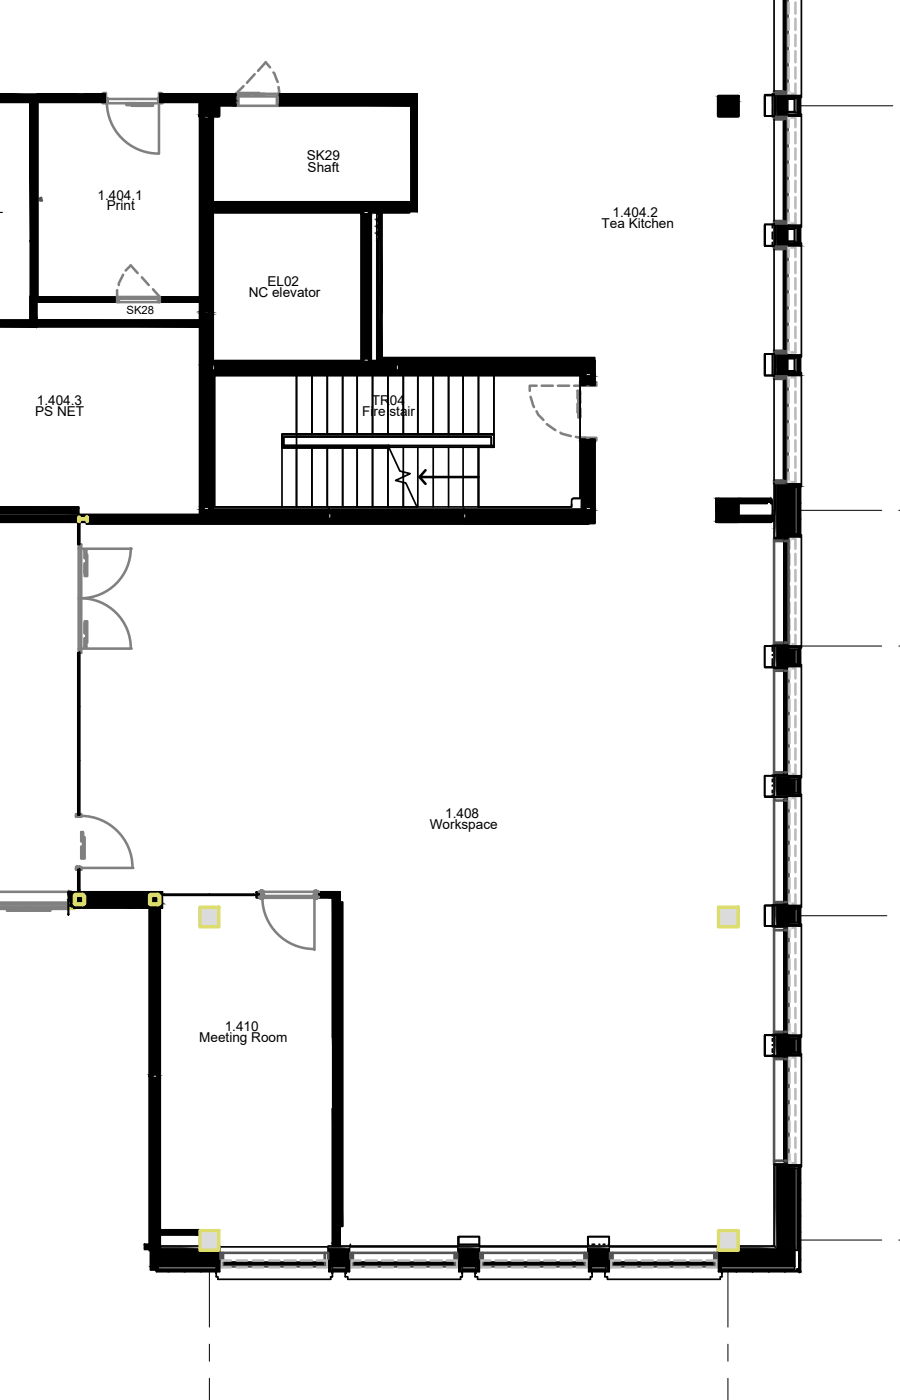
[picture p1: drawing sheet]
<svg xmlns="http://www.w3.org/2000/svg" width="45mm" height="69mm" viewBox="0 0 45 69" stroke-linecap="round" stroke-linejoin="round" font-family="sans-serif">
<defs><g id="words">
<g font-size=".7">
<text x="-.7" y="10.6">EL</text>
<text x="4.8" y="9.9">1.404.1</text>
<text x="5.3" y="10.4">Print</text>
<text x="15.2" y="8">SK29</text>
<text x="15.2" y="8.5">Shaft</text>
<text x="29.8" y="11.3">Tea Kitchen</text>
<text x="30.4" y="10.8">1.404.2</text>
<text x="12.3" y="14.7">NC elevator</text>
<text x="13.3" y="14.2">EL02</text>
<text x="1.7" y="20.7">PS NET</text>
<text x="1.8" y="20.1">1.404.3</text>
<text x="18" y="20.7">Fire stair</text>
<text x="18.4" y="20.1">TR04</text>
<text x="21.3" y="41.1">Workspace</text>
<text x="22.1" y="40.6">1.408</text>
<text x="9.9" y="51.7">Meeting Room</text>
<text x="11.1" y="51.1">1.410</text>
</g>
<text font-size=".6" x="6.3" y="15.6">SK28</text>
</g></defs>
<!-- layer: A-DETL-____-MBND -->
<path d="M39.4 4.9v.6M39.4 11.3v.7M39.4 17.8v.6" fill="none" stroke="#000" stroke-width=".08"/>
<!-- layer: A-WALL-____-PATT -->
<g fill="#000" stroke="#000" stroke-width=".05">
<path d="M10.6 10.2h9.7zM16.8 4.7h1.1zM18.7 10.6h.1zM18.7 11h.1zM18.7 11.3h.1zM18.7 11.6h.1zM18.7 10.8h.1zM18.7 11.2h.1zM18.7 11.9h.1zM18.9 4.7h1.8zM18.9 4.7h1.7zM19.8 18.4h9.7z"/>
<path d="M3.9 25.7h.4zM23.1 25.7h6.4zM12.7 44.5h.1z"/>
<path d="M-.1 4.7h1.8zM-.1 4.7h1.8z"/>
<path d="M-.1 5h1.8zM-.1 5h1.8z"/>
<path d="M-.1 16h1.2zM-.1 16h1.2z"/>
<path d="M-.1 16h1.2zM-.1 16h1.2z"/>
<path d="M-.1 16h1.2zM-.1 16h1.2z"/>
<path d="M-.1 16h1.2zM-.1 16h1.2z"/>
<path d="M-.1 16h1.2zM-.1 16h1.2zM-.1 16h1.2zM-.1 16h1.2z"/>
<path d="M-.1 16h1.2zM-.1 16h1.2z"/>
<path d="M1.1 16h.5zM1.1 16h.5z"/>
<path d="M1.1 16h.5zM1.1 16h.5zM1.1 16h.5zM1.1 16h.5z"/>
<path d="M1.1 16h.5zM1.1 16h.5z"/>
<path d="M1.1 16h.5zM1.1 16h.5zM1.1 16h.5zM1.1 16h.5z"/>
<path d="M1.1 16h.5zM1.1 16h.5z"/>
<path d="M1.1 16h.5zM1.1 16h.5z"/>
<path d="M-.1 16h1.2zM-.1 16h1.2z"/>
<path d="M-.1 15.9h1.6zM-.1 15.9h1.6z"/>
<path d="M-.1 15.9l1.6 .1zM-.1 15.9l1.6 .1z"/>
<path d="M-.1 5l1.6 .1zM-.1 5l1.6 .1z"/>
<path d="M1.5 5.1v10.9zM1.5 5.1v10.9z"/>
<path d="M-.1 5h1.7zM-.1 5h1.7z"/>
<path d="M-.1 16h1.7zM-.1 16h1.7z"/>
<path d="M1.1 16h.5zM1.1 16h.5z"/>
<path d="M-.1 16l1.7 .1v-.1zM-.1 16l1.7 .1h-1.7z"/>
<path d="M1.5 5l.1 11zM1.5 5l.1 11z"/>
<path d="M-.1 4.7l1.8 .3v-.3zM-.1 4.7l1.8 .3h-1.8z"/>
<path d="M-.1 16.2h1.8zM-.1 16.2h1.8z"/>
<path d="M-.1 16.1l1.8 .1zM-.1 16.1l1.8 .1z"/>
<path d="M1.6 5l.1 11.1v-11.1zM1.6 5l.1 11.1h-.1z"/>
<path d="M-.1 4.7h1.9zM-.1 4.7h1.9z"/>
<path d="M1.7 5.1l.1 9zM1.7 5.1l.1 9z"/>
<path d="M1.7 14.1l.1 .6zM1.7 14.1l.1 .6z"/>
<path d="M1.7 15l.1 .6zM1.7 15l.1 .6z"/>
<path d="M1.7 15.6l.1 .3zM1.7 15.6l.1 .3z"/>
<path d="M1.7 16.1l.1 .1zM1.7 16.1l.1 .1z"/>
<path d="M-.1 4.7h1.9zM-.1 4.7h1.9z"/>
<path d="M1.8 5.1v9zM1.8 5.1v9z"/>
<path d="M1.8 14.1v.6zM1.8 14.1v.6z"/>
<path d="M1.8 15v.9zM1.8 15v.9z"/>
<path d="M1.7 5l3.5 .1zM1.7 5l3.5 .1z"/>
<path d="M1.8 4.7h3.4zM1.8 4.7h3.4z"/>
<path d="M1.8 4.7h3.4zM1.8 4.7h3.4z"/>
<path d="M1.7 4.7l3.5 .3v-.3zM1.7 4.7l3.5 .3h-3.5z"/>
<path d="M1.7 5h3.5zM1.7 5h3.5z"/>
<path d="M1.7 14.8l4.1 .2v-.2zM1.7 14.8l4.1 .2h-4.1z"/>
<path d="M1.7 14.7l4.1 .1zM1.7 14.7l4.1 .1z"/>
<path d="M1.7 14.8h4.1zM1.7 14.8h4.1z"/>
<path d="M1.8 16.2h8.1zM1.8 16.2h8.1z"/>
<path d="M1.7 15.9h8.2zM1.7 15.9h8.2z"/>
<path d="M1.7 15.9l8.2 .1zM1.7 15.9l8.2 .1z"/>
<path d="M1.7 16l8.2 .1v-.1zM1.7 16l8.2 .1h-8.2z"/>
<path d="M1.8 16.1l8.1 .1zM1.8 16.1l8.1 .1z"/>
<path d="M7.9 5l2 .1zM7.9 5l2 .1z"/>
<path d="M7.9 4.7h2zM7.9 4.7h2z"/>
<path d="M7.9 4.7h2zM7.9 4.7h2z"/>
<path d="M7.9 4.7l2 .3v-.3zM7.9 4.7l2 .3h-2zM7.9 5h2zM7.9 5h2z"/>
<path d="M7.9 5h2zM7.9 5h2z"/>
<path d="M7.9 14.8l2 .2v-.2zM7.9 14.8l2 .2h-2z"/>
<path d="M7.9 14.7l2 .1zM7.9 14.7l2 .1z"/>
<path d="M7.9 14.8h2zM7.9 14.8h2z"/>
<path d="M9.9 15.5l.2 .1zM9.9 15.5l.2 .1z"/>
<path d="M9.9 5.8l.2 .1v-.1zM9.9 5.8l.2 .1h-.2z"/>
<path d="M9.9 15.5h.2zM9.9 15.5h.2z"/>
<path d="M9.9 18.1l.6 .3v-.3zM9.9 18.1l.6 .3h-.6z"/>
<path d="M10.4 15.5l.1 .1zM10.4 15.5l.1 .1z"/>
<path d="M9.9 15.6l.6 2.5v-2.5zM9.9 15.6l.6 2.5h-.6z"/>
<path d="M9.9 18.1h.6zM9.9 18.1h.6z"/>
<path d="M9.9 18.4h.6zM9.9 18.4h.6z"/>
<path d="M9.9 18.4l.6 6.7v-6.7zM9.9 18.4l.6 6.7h-.6z"/>
<path d="M10.4 5.8l.1 .1v-.1zM10.4 5.8l.1 .1h-.1z"/>
<path d="M9.9 5.9l.6 9.6v-9.6zM9.9 5.9l.6 9.6h-.6z"/>
<path d="M10.4 15.5h.1zM10.4 15.5h.1z"/>
<path d="M10.6 18.4h2.7zM10.6 18.4h2.7zM10.6 18.4h2.7zM10.6 18.4h2.7z"/>
<path d="M10.6 18.5h2.7zM10.6 18.5h2.7z"/>
<path d="M10.6 18.5h2.7zM10.6 18.5h2.7z"/>
<path d="M10.6 18.5h2.7zM10.6 18.5h2.7z"/>
<path d="M10.6 18.5h2.7zM10.6 18.5h2.7z"/>
<path d="M9.9 4.7h.9zM9.9 4.7h.9z"/>
<path d="M9.9 4.7h.9zM9.9 4.7h.9z"/>
<path d="M10.8 5.2h.9zM10.8 5.2h.9z"/>
<path d="M10.8 4.7h.9zM10.8 4.7h.9z"/>
<path d="M10.8 4.7h.9zM10.8 4.7h.9z"/>
<path d="M10.8 4.7l.9 .3v-.3zM10.8 4.7l.9 .3h-.9z"/>
<path d="M10.8 5l.9 .2v-.2zM10.8 5l.9 .2h-.9z"/>
<path d="M10.8 5.2h.9zM10.8 5.2h.9z"/>
<path d="M10.6 18.4l2.7 .1zM10.6 18.4l2.7 .1z"/>
<path d="M13.3 18.5h6.3zM13.3 18.5h6.3z"/>
<path d="M13.3 18.5h6.3zM13.3 18.5h6.3zM13.3 18.5h6.3zM13.3 18.5h6.3z"/>
<path d="M13.3 18.5h6.3zM13.3 18.5h6.3z"/>
<path d="M13.8 4.7h3zM13.8 4.7h3z"/>
<path d="M13.8 4.7h3zM13.8 4.7h3z"/>
<path d="M10.6 10.5h7.4zM10.6 10.5h7.4h-7.4z"/>
<path d="M17.9 10.6h.1zM17.9 10.6h.1z"/>
<path d="M17.9 17.8l.1 .1zM17.9 17.8l.1 .1z"/>
<path d="M10.6 17.9h7.4zM10.6 17.9h7.4z"/>
<path d="M18.3 10.6h.1zM18.3 10.6h.1z"/>
<path d="M17.9 10.6l.5 7.2v-7.2zM17.9 10.6l.5 7.2h-.5z"/>
<path d="M18.3 17.8l.1 .1zM18.3 17.8l.1 .1z"/>
<path d="M18.7 10.5l.1 .1v-.1zM18.7 10.5l.1 .1h-.1z"/>
<path d="M18.7 10.6h.1zM18.7 10.6h.1zM18.7 10.6h.1z"/>
<path d="M18.7 10.6l.1 .1zM18.7 10.6l.1 .1z"/>
<path d="M18.7 10.8l.1 .1zM18.7 10.9h.1zM18.7 10.9h.1zM18.7 10.9h.1z"/>
<path d="M18.7 10.9h.1zM18.7 10.9h.1z"/>
<path d="M18.7 10.9l.1 .1zM18.7 10.9l.1 .1zM18.7 11h.1z"/>
<path d="M18.7 11h.1zM18.7 11h.1z"/>
<path d="M18.7 11.2h.1zM18.7 11.2h.1zM18.7 11.2h.1zM18.7 11.2h.1z"/>
<path d="M18.7 11.2l.1 .1zM18.7 11.2l.1 .1z"/>
<path d="M18.7 11.3h.1zM18.7 11.3h.1zM18.7 11.3h.1z"/>
<path d="M18.7 11.3h.1zM18.7 11.3h.1z"/>
<path d="M18.7 11.5l.1 .1zM18.7 11.6h.1zM18.7 11.6h.1zM18.7 11.6h.1z"/>
<path d="M18.7 11.6h.1zM18.7 11.6h.1z"/>
<path d="M18.7 11.6h.1zM18.7 11.6h.1zM18.7 11.6h.1z"/>
<path d="M18.7 11.6l.1 .1zM18.7 11.6l.1 .1z"/>
<path d="M18.7 11.9h.1zM18.7 11.9h.1zM18.7 11.9h.1zM18.7 11.9h.1z"/>
<path d="M18.7 11.9l.1 6v-6zM18.7 11.9l.1 6h-.1z"/>
<path d="M18.8 10.5l.1 3.6zM18.8 10.5l.1 3.6z"/>
<path d="M18.8 14.2l.1 2.9zM18.8 14.2l.1 2.9z"/>
<path d="M18.8 17.1l.1 .8zM18.8 17.1l.1 .8z"/>
<path d="M18.9 10.5v3.6zM18.9 10.5v3.6z"/>
<path d="M18.9 14.2v3.7zM18.9 14.2v3.7z"/>
<path d="M18.9 4.7h1.5zM18.9 4.7h1.5z"/>
<path d="M13.8 4.7h5.1zM13.8 4.7h5.1z"/>
<path d="M10.7 18.1l8.9 .3v-.3zM10.7 18.1l8.9 .3h-8.9z"/>
<path d="M10.7 18.4h8.9zM10.6 18.4h9z"/>
<path d="M18.3 17.9h1.3zM18.3 17.9h1.3z"/>
<path d="M10.6 17.9l9 .2v-.2zM10.6 17.9l9 .2h-9z"/>
<path d="M10.6 18.1h9zM10.6 18.1h9z"/>
<path d="M10.6 18.4h9zM10.6 18.4h9z"/>
<path d="M13.3 18.4h6.3zM13.3 18.4h6.3zM13.3 18.4h6.3zM13.3 18.4h6.3z"/>
<path d="M13.3 18.4l6.3 .1zM13.3 18.4l6.3 .1z"/>
<path d="M13.3 18.5h6.3zM13.3 18.5h6.3z"/>
<path d="M10.6 18.5l9 .1v-.1zM10.6 18.5l9 .1h-9z"/>
<path d="M19.7 18.4h5.3zM19.7 18.4h5.3z"/>
<path d="M19.7 18.4h5.3zM19.7 18.4h5.3z"/>
<path d="M19.7 18.5h5.3zM19.7 18.5h5.3z"/>
<path d="M19.7 18.5h5.3zM19.7 18.5h5.3z"/>
<path d="M19.7 18.5h5.3zM19.7 18.5h5.3z"/>
<path d="M10.6 10l9.7 .2v-.2zM10.6 10l9.7 .2h-9.7zM10.6 10.2h9.7z"/>
<path d="M10.7 10.2l9.6 .2v-.2zM10.7 10.2l9.6 .2h-9.6z"/>
<path d="M10.7 10.4l9.6 .1zM10.6 10.5h9.7zM10.6 10.5h9.7zM10.6 10.5h9.7z"/>
<path d="M18.3 10.5h2zM18.3 10.5h2h-2z"/>
<path d="M13.8 5.2h6.6zM13.8 5.2h6.6z"/>
<path d="M20.4 5.2v5zM20.4 5.2v5z"/>
<path d="M20.4 5.2v5zM20.4 5.2v5z"/>
<path d="M13.8 4.7l6.6 .5v-.5zM13.8 4.7l6.6 .5h-6.6z"/>
<path d="M13.8 5.2h6.6zM13.8 5.2h6.6z"/>
<path d="M20.4 4.7l.2 5.5v-5.5zM20.4 4.7l.2 5.5h-.2z"/>
<path d="M20.4 10.2h.2zM20.4 10.2h.2z"/>
<path d="M18.9 4.7h1.7zM18.9 4.7h1.7zM18.9 4.7h1.7z"/>
<path d="M20.3 10.2l.3 .2v-.2zM20.3 10.2l.3 .2h-.3z"/>
<path d="M20.7 4.7v5.8zM20.7 4.7v5.8z"/>
<path d="M20.6 4.7l.1 5.5zM20.6 4.7l.1 5.5z"/>
<path d="M20.6 10.2l.1 .2zM20.6 10.2l.1 .2z"/>
<path d="M18.9 4.7h1.8zM18.9 4.7h1.8zM18.9 4.7h1.8z"/>
<path d="M19.7 18.4l5.3 .1zM19.7 18.4l5.3 .1z"/>
<path d="M25.1 18.4h.1zM25.1 18.4h.1z"/>
<path d="M25.1 18.4h.1zM25.1 18.4h.1z"/>
<path d="M25.1 18.5h.1zM25.1 18.5h.1zM25.1 18.5h.1zM25.1 18.5h.1z"/>
<path d="M25.1 18.5h.1zM25.1 18.5h.1z"/>
<path d="M25.1 18.5h.1zM25.1 18.5h.1z"/>
<path d="M25.1 18.5h.1zM25.1 18.5h.1z"/>
<path d="M19.7 18.5h5.4zM19.7 18.5h5.4z"/>
<path d="M25.1 18.4h.1zM25.1 18.4h.1z"/>
<path d="M25.1 18.4l.1 .1zM25.1 18.4l.1 .1z"/>
<path d="M25.2 18.4h4.3zM25.2 18.4h4.3z"/>
<path d="M25.2 18.4h4.3zM25.2 18.4h4.3z"/>
<path d="M25.2 18.5h4.3zM25.2 18.5h4.3z"/>
<path d="M25.2 18.5h4.3zM25.2 18.5h4.3z"/>
<path d="M25.2 18.5h4.3zM25.2 18.5h4.3z"/>
<path d="M25.2 18.5h4.3zM25.2 18.5h4.3z"/>
<path d="M25.1 18.5h.1zM25.1 18.5h.1z"/>
<path d="M25.2 18.5h4.3zM25.2 18.5h4.3z"/>
<path d="M19.7 18.5l9.3 .1v-.1zM19.7 18.5l9.3 .1h-9.3z"/>
<path d="M28.8 18.6l.2 .1zM28.8 18.6l.2 .1z"/>
<path d="M28.8 19l.2 .1v-.1zM28.8 19l.2 .1h-.2z"/>
<path d="M29 19l.3 .1v-.1zM29 19l.3 .1h-.3z"/>
<path d="M18.9 17.7l10.6 .2v-.2zM18.9 17.7l10.6 .2h-10.6z"/>
<path d="M19.7 17.9l9.8 .2v-.2zM19.7 17.9l9.8 .2h-9.8z"/>
<path d="M19.7 18.1h9.8zM19.7 18.1h9.8z"/>
<path d="M19.8 18.1l9.7 .3v-.3zM19.8 18.1l9.7 .3h-9.7zM19.7 18.4h9.8z"/>
<path d="M19.7 18.4h9.8zM19.7 18.4h9.8z"/>
<path d="M25.2 18.4l4.3 .1zM25.2 18.4l4.3 .1z"/>
<path d="M19.7 18.5h9.8zM19.7 18.5h9.8z"/>
<path d="M29.3 18.5l.2 .1v-.1zM29.3 18.5l.2 .1h-.2z"/>
<path d="M29.3 18.6l.2 .1zM29.3 18.6l.2 .1z"/>
<path d="M28.8 18.7l.7 .3v-.3zM28.8 18.7l.7 .3h-.7z"/>
<path d="M29.3 19l.2 .1v-.1zM29.3 19l.2 .1h-.2z"/>
<path d="M38.4 4.7l.2 1.1v-1.1zM38.4 4.7l.2 1.1h-.2z"/>
<path d="M38.4 11.1l.2 1.1v-1.1zM38.4 11.1l.2 1.1h-.2z"/>
<path d="M38.4 17.6l.2 1v-1zM38.4 17.6l.2 1h-.2z"/>
<path d="M38.9 5.8h.1zM38.9 5.8h.1z"/>
<path d="M38.9 4.7v1.1zM38.9 4.7v1.1z"/>
<path d="M38.9 11.1v1zM38.9 11.1v1z"/>
<path d="M38.9 12.1v.1zM38.9 12.1v.1z"/>
<path d="M38.9 17.6v1zM38.9 17.6v1z"/>
<path d="M38.6 4.7l.3 1.1v-1.1zM38.6 4.7l.3 1.1h-.3z"/>
<path d="M38.6 11.1l.3 1v-1zM38.6 11.1l.3 1h-.3z"/>
<path d="M38.6 12.1l.3 .1v-.1zM38.6 12.1l.3 .1h-.3z"/>
<path d="M38.6 17.6l.3 1v-1zM38.6 17.6l.3 1h-.3z"/>
<path d="M38.9 4.7h.1zM38.9 4.7h.1z"/>
<path d="M38.9 11.1l.1 .1zM38.9 11.1l.1 .1z"/>
<path d="M38.9 12.1l.1 .1zM38.9 12.1l.1 .1z"/>
<path d="M38.9 17.6h.1zM38.9 17.6h.1z"/>
<path d="M38.9 18.6h.1zM38.9 18.6h.1z"/>
<path d="M39 4.7v.2zM39 4.7v.2z"/>
<path d="M39 4.9v.6zM39 4.9v.6z"/>
<path d="M39 5.6v.2zM39 5.6v.2z"/>
<path d="M39 11.2v.1zM39 11.2v.1z"/>
<path d="M39 11.3v.7zM39 11.3v.7z"/>
<path d="M39 12v.1zM39 12v.1z"/>
<path d="M39 17.6v.1zM39 17.6v.1z"/>
<path d="M39 17.8v.6zM39 17.8v.6z"/>
<path d="M39 18.5v.1zM39 18.5v.1z"/>
<path d="M38.9 4.7l.1 .2v-.2zM38.9 4.7l.1 .2h-.1z"/>
<path d="M38.9 4.9l.1 .6v-.6zM38.9 4.9l.1 .6h-.1z"/>
<path d="M38.9 5.5h.1zM38.9 5.5h.1z"/>
<path d="M38.9 5.5l.1 .3v-.3zM38.9 5.5l.1 .3h-.1z"/>
<path d="M38.9 11.2l.1 .1v-.1zM38.9 11.2l.1 .1h-.1z"/>
<path d="M38.9 11.3l.1 .7v-.7zM38.9 11.3l.1 .7h-.1z"/>
<path d="M38.9 12l.1 .1v-.1zM38.9 12l.1 .1h-.1z"/>
<path d="M38.9 12.1h.1zM38.9 12.1h.1h-.1z"/>
<path d="M38.9 17.6l.1 .2v-.2zM38.9 17.6l.1 .2h-.1z"/>
<path d="M38.9 17.8l.1 .4v-.4zM38.9 17.8l.1 .4h-.1z"/>
<path d="M38.9 18.2l.1 .2v-.2zM38.9 18.2l.1 .2h-.1z"/>
<path d="M38.9 18.4l.1 .2v-.2zM38.9 18.4l.1 .2h-.1z"/>
<path d="M-.1 25.4h4zM-.1 25.4h4z"/>
<path d="M-.1 25.7h4zM-.1 25.7h4z"/>
<path d="M-.1 25.9h4zM-.1 25.9h4z"/>
<path d="M-.1 25.1l4 .1zM-.1 25.1l4 .1z"/>
<path d="M-.1 25.2h4zM-.1 25.2h4z"/>
<path d="M-.1 25.2l4 .2v-.2zM-.1 25.2l4 .2h-4z"/>
<path d="M-.1 25.4l4 .1v-.1zM-.1 25.4l4 .1h-4z"/>
<path d="M-.1 25.6l4 .1v-.1zM-.1 25.6l4 .1h-4z"/>
<path d="M-.1 25.7l4 .1v-.1zM-.1 25.7l4 .1h-4z"/>
<path d="M-.1 25.8l4 .1zM-.1 25.8l4 .1z"/>
<path d="M3.9 25.5h6zM3.9 25.5h6z"/>
<path d="M3.9 25.8h5.9zM3.9 25.8h5.9z"/>
<path d="M3.9 25.7h.4zM3.9 25.7h.4zM3.9 25.7h.4z"/>
<path d="M3.9 25.6l.4 .1zM3.9 25.6l.4 .1z"/>
<path d="M3.9 25.7h.4zM3.9 25.7h.4z"/>
<path d="M3.9 25.7h.4zM3.9 25.7h.4z"/>
<path d="M3.9 25.7l.4 .1v-.1zM3.9 25.7l.4 .1h-.4z"/>
<path d="M3.9 25.6h5.9zM3.9 25.6h5.9z"/>
<path d="M4.3 25.6l5.5 .2v-.2zM4.3 25.6l5.5 .2h-5.5z"/>
<path d="M3.9 25.8l5.9 .1zM3.9 25.8l5.9 .1z"/>
<path d="M3.9 25.9h6zM3.9 25.9h6z"/>
<path d="M9.9 25.6v.3zM9.9 25.6v.3z"/>
<path d="M3.9 25.5l6 .1zM3.9 25.5l6 .1z"/>
<path d="M9.8 25.6l.1 .3zM9.8 25.6l.1 .3z"/>
<path d="M9.9 25.4h3.4zM9.9 25.4h3.4z"/>
<path d="M9.9 25.4h3.4zM9.9 25.4h3.4z"/>
<path d="M9.9 25.4h3.4zM9.9 25.4h3.4z"/>
<path d="M9.9 25.4h6.4zM9.9 25.4h6.4z"/>
<path d="M9.9 25.1l.2 .1v-.1zM9.9 25.1l.2 .1h-.2z"/>
<path d="M9.9 25.3h.2zM9.9 25.3h.2z"/>
<path d="M10.4 25.1l.1 .1v-.1zM10.4 25.1l.1 .1h-.1z"/>
<path d="M9.9 25.4h3.4zM9.9 25.4h3.4zM9.9 25.4h3.4zM9.9 25.4h3.4z"/>
<path d="M9.9 25.4h3.4zM9.9 25.4h3.4z"/>
<path d="M13.3 25.4h3zM13.3 25.4h3z"/>
<path d="M13.3 25.4h3zM13.3 25.4h3z"/>
<path d="M13.3 25.4h3zM13.3 25.4h3z"/>
<path d="M13.3 25.4h3zM13.3 25.4h3z"/>
<path d="M13.3 25.4h3zM13.3 25.4h3z"/>
<path d="M9.9 25.4h3.4zM9.9 25.4h3.4z"/>
<path d="M9.9 25.5l6.4 .2v-.2zM9.9 25.5l6.4 .2h-6.4z"/>
<path d="M10.4 25.3h5.9zM10.4 25.3h5.9z"/>
<path d="M9.9 25.3l6.4 .1zM9.9 25.3l6.4 .1z"/>
<path d="M13.3 25.4h3zM13.3 25.4h3zM13.3 25.4h3zM13.3 25.4h3z"/>
<path d="M13.3 25.4h3zM13.3 25.4h3z"/>
<path d="M9.9 25.4h6.4zM9.9 25.4l6.4 .1z"/>
<path d="M9.9 25.7h6.4zM9.9 25.7h6.4z"/>
<path d="M9.9 25.7l6.4 .2v-.2zM9.9 25.7l6.4 .2h-6.4z"/>
<path d="M16.4 25.5l6.5 .2v-.2zM16.4 25.5l6.5 .2h-6.5z"/>
<path d="M16.4 25.7h6.6zM16.4 25.7h6.6z"/>
<path d="M16.4 25.3l6.6 .1v-.1zM16.4 25.3l6.6 .1h-6.6z"/>
<path d="M16.4 25.4h6.6zM16.4 25.4l6.5 .1z"/>
<path d="M16.4 25.7l6.6 .2v-.2zM16.4 25.7l6.6 .2h-6.6z"/>
<path d="M23 25.4h.8zM23 25.4h.8z"/>
<path d="M23 25.4h.8zM23 25.4h.8z"/>
<path d="M23 25.4h.8zM23 25.4h.8z"/>
<path d="M23 25.4h.8zM23 25.4h.8z"/>
<path d="M23 25.4h6.5zM23 25.4h6.5z"/>
<path d="M23 25.4h.8zM23 25.4h.8z"/>
<path d="M23 25.4h.8zM23 25.4h.8z"/>
<path d="M23.8 25.4h1.4zM23.8 25.4h1.4zM23.8 25.4h1.4zM23.8 25.4h1.4zM23.8 25.4h1.4zM23.8 25.4h1.4z"/>
<path d="M23.8 25.4h1.4zM23.8 25.4h1.4z"/>
<path d="M23.8 25.4h1.4zM23.8 25.4h1.4z"/>
<path d="M23.8 25.4h1.4zM23.8 25.4h1.4zM23.8 25.4h1.4zM23.8 25.4h1.4z"/>
<path d="M23.8 25.4h1.4zM23.8 25.4h1.4z"/>
<path d="M23.8 25.4h5.7zM23.8 25.4h5.7z"/>
<path d="M23.8 25.4h5.7zM23.8 25.4h5.7z"/>
<path d="M23 25.4h.8zM23 25.4h.8z"/>
<path d="M23 25.4h2.2zM23 25.4h2.2zM23 25.4h2.2zM23 25.4h2.2z"/>
<path d="M23.8 25.4h1.4zM23.8 25.4h1.4zM23.8 25.4h1.4zM23.8 25.4h1.4z"/>
<path d="M25.2 25.4h4.3zM25.2 25.4h4.3zM25.2 25.4h4.3zM25.2 25.4h4.3z"/>
<path d="M25.2 25.4h4.3zM25.2 25.4h4.3z"/>
<path d="M25.2 25.4h4.3zM25.2 25.4h4.3z"/>
<path d="M25.2 25.4h4.3zM25.2 25.4h4.3z"/>
<path d="M25.2 25.4h4.3zM25.2 25.4h4.3z"/>
<path d="M23.8 25.4h1.4zM23.8 25.4h1.4z"/>
<path d="M25.2 25.4h4.3zM25.2 25.4h4.3z"/>
<path d="M28.8 23h.1zM28.8 23h.1zM28.8 23h.1zM28.8 23h.1z"/>
<path d="M28.8 23.1h.1zM28.8 23.1h.1z"/>
<path d="M28.8 23.1h.1zM28.8 23.1h.1z"/>
<path d="M28.8 23.1h.1zM28.8 23.1h.1z"/>
<path d="M28.8 23.1h.1zM28.8 23.1h.1z"/>
<path d="M28.8 23l.1 .1zM28.8 23l.1 .1z"/>
<path d="M29 23h.5zM29 23h.5zM29 23h.5zM29 23h.5z"/>
<path d="M29 23.1h.5zM29 23.1h.5z"/>
<path d="M29 23.1h.5zM29 23.1h.5zM29 23.1h.5zM29 23.1h.5z"/>
<path d="M29 23.1h.5zM29 23.1h.5z"/>
<path d="M28.8 21.8l.2 .1v-.1zM28.8 21.8l.2 .1h-.2z"/>
<path d="M28.8 25.1l.2 .1v-.1zM28.8 25.1l.2 .1h-.2z"/>
<path d="M23 25.3h6zM23 25.3h6z"/>
<path d="M4.3 25.9l24.9 .1v-.1zM4.3 25.9l24.9 .1h-24.9z"/>
<path d="M29 21.8l.3 .1v-.1zM29 21.8l.3 .1h-.3z"/>
<path d="M29.3 21.8l.2 .1v-.1zM29.3 21.8l.2 .1h-.2z"/>
<path d="M28.8 21.9l.7 1.1v-1.1zM28.8 21.9l.7 1.1h-.7z"/>
<path d="M29 23l.5 .1zM29 23l.5 .1z"/>
<path d="M29 23.1h.5zM28.9 23.1h.6z"/>
<path d="M28.8 23.1l.7 2v-2zM28.8 23.1l.7 2h-.7z"/>
<path d="M29.3 25.1l.2 .1v-.1zM29.3 25.1l.2 .1h-.2z"/>
<path d="M29.3 25.3h.2zM29.3 25.3h.2z"/>
<path d="M23 25.3l6.5 .1zM23 25.3l6.5 .1z"/>
<path d="M25.2 25.4h4.3zM25.2 25.4h4.3z"/>
<path d="M23.8 25.4h5.7zM23.8 25.4h5.7z"/>
<path d="M23 25.4l6.5 .1zM23 25.4l6.5 .1z"/>
<path d="M23.1 25.5l6.4 .2v-.2zM23.1 25.5l6.4 .2h-6.4zM23 25.7h6.5z"/>
<path d="M23 25.7l6.5 .2v-.2zM23 25.7l6.5 .2h-6.5z"/>
<path d="M35.5 24.8v1.1zM35.5 24.8v1.1z"/>
<path d="M35.5 24.8h.1zM35.5 24.8h.1z"/>
<path d="M35.5 24.8l.1 1zM35.5 24.8l.1 1z"/>
<path d="M35.5 24.7l.1 .1zM35.5 24.7l.1 .1z"/>
<path d="M35.5 25.9h.1zM35.5 25.9h.1z"/>
<path d="M35.5 25.8l.1 .1zM35.5 25.8l.1 .1z"/>
<path d="M36.6 24.9h1.5zM36.6 24.9h1.5z"/>
<path d="M36.6 24.8h1.6zM36.6 24.8h1.6z"/>
<path d="M35.6 25.8l1 .1zM35.6 25.8l1 .1zM35.6 25.9h1zM35.6 25.9h1z"/>
<path d="M35.6 24.7l1 .1zM35.6 24.7l1 .1zM35.6 24.8h1zM35.6 24.8h1z"/>
<path d="M36.6 24.9h1.4zM36.6 24.9h1.5z"/>
<path d="M36.6 24.9h1.4zM36.6 24.9h1.4zM36.6 24.9h1.4zM36.6 24.9h1.4z"/>
<path d="M36.6 24.9l1.4 .1zM36.6 24.9l1.4 .1z"/>
<path d="M36.6 24.9h1.5zM36.6 24.9h1.5z"/>
<path d="M36.6 24.8l1.6 .1v-.1zM36.6 24.8l1.6 .1h-1.6z"/>
<path d="M38.1 24.9h.1zM38.1 24.9h.1z"/>
<path d="M36.6 25.6l1.6 .2v-.2zM36.6 25.6l1.6 .2h-1.6z"/>
<path d="M36.6 25.9h1.6zM36.6 25.9h1.6z"/>
<path d="M36.6 24.7l1.6 .1zM36.6 24.7l1.6 .1z"/>
<path d="M38.2 24.8v.2zM38.2 24.8v.2z"/>
<path d="M38.2 24.8v.1zM38.2 24.8v.1z"/>
<path d="M38.4 39.3h.7zM38.4 39.3h.7z"/>
<path d="M38.4 26.6l.6 .1zM38.4 26.6l.6 .1z"/>
<path d="M38.4 24l.6 .2v-.2zM38.4 24l.6 .2h-.6z"/>
<path d="M38.4 26.5l.6 .1v-.1zM38.4 26.5l.6 .1h-.6z"/>
<path d="M39 26.5v.1zM39 26.5v.1z"/>
<path d="M39 26.6v.1zM39 26.6v.1z"/>
<path d="M38.4 32l.6 .2v-.2zM38.4 32l.6 .2h-.6z"/>
<path d="M38.4 32.9l.6 .2v-.2zM38.4 32.9l.6 .2h-.6z"/>
<path d="M38.4 33.1h.6zM38.4 33.1h.6z"/>
<path d="M38.4 38.5l.6 .1v-.1zM38.4 38.5l.6 .1h-.6z"/>
<path d="M38.4 39.3l.6 .1v-.1zM38.4 39.3l.6 .1h-.6z"/>
<path d="M38.4 39.4l.6 .1v-.1zM38.4 39.4l.6 .1h-.6z"/>
<path d="M39.1 39.3h.3zM39.1 39.3h.3z"/>
<path d="M38.4 32.2l.7 .1zM38.4 32.2l.7 .1z"/>
<path d="M38.4 32.9h.7zM38.4 32.9h.7z"/>
<path d="M38.4 38.6l.7 .1zM38.4 38.6l.7 .1z"/>
<path d="M39 24h.2zM39 24h.2z"/>
<path d="M38.4 24.2h.8zM38.4 24.2h.8z"/>
<path d="M39.2 24.2h.2zM39.2 24.2h.2z"/>
<path d="M39.4 24.2v2.3zM39.4 24.2v2.3z"/>
<path d="M39 26.5h.4zM39 26.5h.4z"/>
<path d="M39.1 32.2l.3 .1zM39.1 32.2l.3 .1z"/>
<path d="M39.4 32.3v.6zM39.4 32.3v.6z"/>
<path d="M39.1 32.9h.3zM39.1 32.9h.3z"/>
<path d="M39.1 38.6l.3 .1zM39.1 38.6l.3 .1z"/>
<path d="M39.4 38.7v.6zM39.4 38.7v.6z"/>
<path d="M38.4 24.2l1 2v-2zM38.4 24.2l1 2h-1z"/>
<path d="M38.4 26.2l1 .3v-.3zM38.4 26.2l1 .3h-1z"/>
<path d="M38.4 32.3l1 .6v-.6zM38.4 32.3l1 .6h-1z"/>
<path d="M38.4 38.7l1 .6v-.6zM38.4 38.7l1 .6h-1z"/>
<path d="M3.4 44.2h3.2zM3.4 44.2h3.2z"/>
<path d="M3.4 44.2v.2zM3.4 44.2v.2z"/>
<path d="M3.4 44.4v.2zM3.4 44.4v.2z"/>
<path d="M3.4 44.3l.1 .1zM3.4 44.3l.1 .1z"/>
<path d="M3.4 44.4l.1 .2zM3.4 44.4l.1 .2z"/>
<path d="M3.5 44.4l.2 .2v-.2zM3.5 44.4l.2 .2h-.2z"/>
<path d="M3.4 44.6l.3 .1v-.1zM3.4 44.6l.3 .1h-.3z"/>
<path d="M3.4 44.7l.3 .1zM3.4 44.7l.3 .1z"/>
<path d="M3.5 44.3l.2 .1zM3.5 44.3l.2 .1z"/>
<path d="M3.5 44.4h.2zM3.5 44.4h.2z"/>
<path d="M3.4 44.8h.3zM3.4 44.8h.3z"/>
<path d="M3.7 44.8h.4zM3.7 44.8h.5z"/>
<path d="M3.7 44.4h.5zM3.7 44.4h.5z"/>
<path d="M3.7 44.4h.5zM3.7 44.4h.5z"/>
<path d="M3.7 44.4l.5 .3v-.3zM3.7 44.4l.5 .3h-.5z"/>
<path d="M3.7 44.7l.5 .1zM3.7 44.7l.5 .1z"/>
<path d="M6.6 44.2h1.4zM6.6 44.2h1.4z"/>
<path d="M3.4 44.2l3.2 .1zM3.4 44.2l3.2 .1z"/>
<path d="M3.5 44.3h3.1zM3.5 44.3h3.1z"/>
<path d="M4.1 44.3l2.5 .1zM4.1 44.3l2.5 .1z"/>
<path d="M4.2 44.4h2.4zM4.2 44.4h2.4z"/>
<path d="M4.2 44.4l2.4 .3v-.3zM4.2 44.4l2.4 .3h-2.4z"/>
<path d="M4.2 44.7l2.4 .1zM4.2 44.7l2.4 .1z"/>
<path d="M4.2 44.8h2.4zM4.2 44.8h2.4z"/>
<path d="M3.4 44.8l3.2 .2v-.2zM3.4 44.8l3.2 .2h-3.2z"/>
<path d="M7.3 44.3l.1 .5zM7.3 44.3l.1 .5z"/>
<path d="M6.6 44.4l.8 .3v-.3zM6.6 44.4l.8 .3h-.8z"/>
<path d="M6.6 44.7l.9 .1zM6.6 44.7l.9 .1z"/>
<path d="M6.6 44.3l.9 .1zM6.6 44.3l.9 .1z"/>
<path d="M6.6 44.4h.9zM6.6 44.4h.8z"/>
<path d="M6.6 44.8h.9zM6.6 44.8h.9z"/>
<path d="M7.4 53.3h.1zM7.4 53.3h.1z"/>
<path d="M7.4 53.4l.1 .1v-.1zM7.4 53.4l.1 .1h-.1z"/>
<path d="M7.5 44.8h.3zM7.5 44.8h.4z"/>
<path d="M7.5 44.4h.4zM7.5 44.4h.4z"/>
<path d="M7.5 44.4h.4zM7.5 44.4h.4z"/>
<path d="M7.5 44.4l.4 .3v-.3zM7.5 44.4l.4 .3h-.4z"/>
<path d="M7.5 44.7l.4 .1zM7.5 44.7l.4 .1z"/>
<path d="M7.4 44.9l.5 8.4v-8.4zM7.4 44.9l.5 8.4h-.5z"/>
<path d="M7.8 53.3h.1zM7.8 53.3h.1z"/>
<path d="M7.8 53.4l.1 .1v-.1zM7.8 53.4l.1 .1h-.1z"/>
<path d="M7.4 53.5l.5 8.5v-8.5zM7.4 53.5l.5 8.5h-.5z"/>
<path d="M7.3 44.3h.7zM7.3 44.3h.7z"/>
<path d="M7.3 44.8l.7 .1zM7.3 44.8l.7 .1z"/>
<path d="M6.6 44.3h1.4zM6.6 44.3h1.4z"/>
<path d="M7.8 44.3l.2 .1zM7.8 44.3l.2 .1z"/>
<path d="M7.9 44.4h.1zM7.9 44.4h.1z"/>
<path d="M7.9 44.4l.1 .3v-.3zM7.9 44.4l.1 .3h-.1z"/>
<path d="M7.9 44.7l.1 .1zM7.9 44.7l.1 .1z"/>
<path d="M7.9 44.8h.1zM7.9 44.8h.1z"/>
<path d="M6.6 44.8l1.4 .2v-.2zM6.6 44.8l1.4 .2h-1.4z"/>
<path d="M6.6 44.2l1.4 .1zM6.6 44.2l1.4 .1z"/>
<path d="M12.7 44.5h.3zM12.7 44.5h.3z"/>
<path d="M12.7 44.5h.1zM12.7 44.5h.1z"/>
<path d="M12.7 44.5h.1zM12.7 44.5h.3z"/>
<path d="M12.7 44.5h.3zM12.7 44.5h.3z"/>
<path d="M12.7 44.3l.3 .1v-.1zM12.7 44.3l.3 .1h-.3z"/>
<path d="M12.7 44.4l.3 .1zM12.7 44.4l.3 .1z"/>
<path d="M15.7 44.5h.8zM15.7 44.5h.8z"/>
<path d="M15.7 44.5h.8zM15.7 44.5h.8z"/>
<path d="M15.8 44.5h.7zM15.8 44.5h.7z"/>
<path d="M15.7 44.5h.8zM15.7 44.5h.8z"/>
<path d="M16.5 44.5v6.9zM16.5 44.5v6.9z"/>
<path d="M16.5 51.4v3.6zM16.5 51.4v3.6z"/>
<path d="M16.5 55v6.6zM16.5 55v6.6z"/>
<path d="M16.5 44.5v17.1zM16.5 44.5v17.1z"/>
<path d="M15.7 44.3l.8 .2v-.2zM15.7 44.3l.8 .2h-.8z"/>
<path d="M16.5 44.3l.3 17.3v-17.3zM16.5 44.3l.3 17.3h-.3z"/>
<path d="M16.8 44.2v17.4zM16.8 44.2v17.4z"/>
<path d="M16.8 44.2l.1 17.4zM16.8 44.2l.1 17.4z"/>
<path d="M16.9 44.7l.1 16.1v-16.1zM16.9 44.7l.1 16.1h-.1z"/>
<path d="M38.4 45.1h.7zM38.4 45.1h.7z"/>
<path d="M38.4 45.8h.7zM38.4 45.8h.7z"/>
<path d="M38.4 51.5h.7zM38.4 51.5h.7z"/>
<path d="M38.4 52.2h.7zM38.4 52.2h.7z"/>
<path d="M38.4 58h.7zM38.4 58h.7z"/>
<path d="M38.4 44.9l.6 .2v-.2zM38.4 44.9l.6 .2h-.6z"/>
<path d="M38.4 45.8l.6 .1v-.1zM38.4 45.8l.6 .1h-.6z"/>
<path d="M38.4 51.3l.6 .2v-.2zM38.4 51.3l.6 .2h-.6z"/>
<path d="M38.4 52.2l.6 .2v-.2zM38.4 52.2l.6 .2h-.6z"/>
<path d="M38.4 57.8l.6 .2v-.2zM38.4 57.8l.6 .2h-.6z"/>
<path d="M39.1 45.1h.3zM39.1 45.1h.3z"/>
<path d="M39.1 45.8h.3zM39.1 45.8h.3z"/>
<path d="M39.1 51.5h.3zM39.1 51.5h.3z"/>
<path d="M39.1 52.2h.3zM39.1 52.2h.3z"/>
<path d="M39.1 58h.3zM39.1 58h.3z"/>
<path d="M39.4 45.1v.7zM39.4 45.1v.7z"/>
<path d="M39.4 51.5v.7zM39.4 51.5v.7z"/>
<path d="M39.4 58v4.8zM39.4 58v4.8z"/>
<path d="M38.4 45.1l1 .7v-.7zM38.4 45.1l1 .7h-1z"/>
<path d="M38.4 51.5l1 .7v-.7zM38.4 51.5l1 .7h-1z"/>
<path d="M38.4 58l1 3.8v-3.8zM38.4 58l1 3.8h-1z"/>
<path d="M7.5 62l.2 .8v-.8zM7.5 62l.2 .8h-.2z"/>
<path d="M7.5 62.8l.3 .2v-.2zM7.5 62.8l.3 .2h-.3z"/>
<path d="M7.7 61.9l.1 .8v-.8zM7.7 61.9l.1 .8h-.1z"/>
<path d="M7.7 62.7l.1 .1v-.1zM7.7 62.7l.1 .1h-.1z"/>
<path d="M7.9 61.9l2 .1v-.1zM7.9 61.9l2 .1h-2z"/>
<path d="M7.9 61h2zM7.9 61h2z"/>
<path d="M7.9 61l2 .1zM7.9 61l2 .1zM7.9 61.1l2 .2v-.2zM7.9 61.1l2 .2h-2z"/>
<path d="M7.9 62.8h2.8zM7.9 62.8h2.8z"/>
<path d="M7.9 62.7l2.8 .1zM7.9 62.7l2.8 .1z"/>
<path d="M10.7 62.7l.1 .1zM10.7 62.7l.1 .1z"/>
<path d="M7.9 62.5l2.9 .2v-.2zM7.9 62.5l2.9 .2h-2.9z"/>
<path d="M7.9 62.7h2.9zM7.9 62.7h2.9z"/>
<path d="M10.9 62.5v.3zM10.9 62.5v.3z"/>
<path d="M10.8 61.9l.1 .1zM10.8 61.9l.1 .1z"/>
<path d="M7.9 62l3 .5v-.5zM7.9 62l3 .5h-3z"/>
<path d="M16.3 62.5v.2zM16.3 62.5v.2z"/>
<path d="M16.3 62.7v.1zM16.3 62.7v.1z"/>
<path d="M16.4 62.7l.1 .1zM16.4 62.7l.1 .1z"/>
<path d="M16.5 62.7l.6 .1zM16.5 62.7l.6 .1z"/>
<path d="M16.5 62.8h.6zM16.5 62.8h.6z"/>
<path d="M17.1 62.7l.1 .1zM17.1 62.7l.1 .1z"/>
<path d="M16.4 62.5l.8 .2v-.2zM16.4 62.5l.8 .2h-.8z"/>
<path d="M17.3 62.5v.3zM17.3 62.5v.3z"/>
<path d="M16.3 61.9l1 .6v-.6zM16.3 61.9l1 .6h-1z"/>
<path d="M22.7 62.5v.2zM22.7 62.5v.2z"/>
<path d="M22.7 62.7v.1zM22.7 62.7v.1z"/>
<path d="M22.8 62.7l.1 .1zM22.8 62.7l.1 .1z"/>
<path d="M22.9 62.7l.6 .1zM22.9 62.7l.6 .1z"/>
<path d="M22.9 62.8h.7zM22.9 62.8h.7z"/>
<path d="M23.5 62.7l.2 .1zM23.5 62.7l.2 .1z"/>
<path d="M22.8 62.5l.9 .2v-.2zM22.8 62.5l.9 .2h-.9z"/>
<path d="M23.8 62.5v.3zM23.8 62.5v.3z"/>
<path d="M22.7 61.9l1.1 .6v-.6zM22.7 61.9l1.1 .6h-1.1z"/>
<path d="M29.1 62.5l.1 .3zM29.1 62.5l.1 .3z"/>
<path d="M29.3 62.7v.1zM29.3 62.7v.1z"/>
<path d="M29.3 62.7l.7 .1zM29.3 62.7l.7 .1z"/>
<path d="M29.3 62.8h.7zM29.3 62.8h.7z"/>
<path d="M30 62.7l.1 .1zM30 62.7l.1 .1z"/>
<path d="M29.3 62.5l.8 .2v-.2zM29.3 62.5l.8 .2h-.8z"/>
<path d="M30.2 62.5v.3zM30.2 62.5v.3z"/>
<path d="M29.1 61.9l1.1 .6v-.6zM29.1 61.9l1.1 .6h-1.1z"/>
<path d="M35.6 62.5v.2zM35.6 62.5v.2z"/>
<path d="M35.6 62.7v.1zM35.6 62.7v.1z"/>
<path d="M35.6 61.9v.1zM35.6 61.9v.1z"/>
<path d="M35.7 62.7l.1 .1zM35.7 62.7l.1 .1z"/>
<path d="M38.4 61.8l1 .1zM38.4 61.8l1 .1z"/>
<path d="M35.7 62.8h3.7zM35.7 62.8h3.7z"/>
<path d="M36.6 61.9l2.8 .1v-.1zM36.6 61.9l2.8 .1h-2.8z"/>
<path d="M35.6 62l3.8 .5v-.5zM35.6 62l3.8 .5h-3.8z"/>
<path d="M35.7 62.5l3.7 .2v-.2zM35.7 62.5l3.7 .2h-3.7z"/>
<path d="M35.8 62.7l3.6 .1zM35.8 62.7l3.6 .1z"/>
</g>
<g fill="#989898" stroke="#989898" stroke-width=".05">
<path d="M38.4 24v2.7zM38.4 24v2.7z"/>
<path d="M38.4 32v1.1zM38.4 32v1.1z"/>
<path d="M38.4 38.5v1zM38.4 38.5v1z"/>
<path d="M38.4 44.9v1zM38.4 44.9v1z"/>
<path d="M38.4 51.3v1zM38.4 51.3v1z"/>
<path d="M38.4 57.8v4zM38.4 57.8v4z"/>
<path d="M36.6 61.8l1.8 .1zM36.6 61.8l1.8 .1z"/>
<path d="M29.1 61.8l1.1 .1zM29.1 61.8l1.1 .1z"/>
<path d="M22.7 61.8l1.1 .1zM22.7 61.8l1.1 .1z"/>
<path d="M16.3 61.8l1 .1zM16.3 61.8l1 .1z"/>
<path d="M7.9 61.8l2 .1zM7.9 61.8l2 .1z"/>
<path d="M38.4 4.7v1.1zM38.4 4.7v1.1z"/>
<path d="M38.4 11.1v1.1zM38.4 11.1v1.1z"/>
<path d="M38.4 17.6v.8zM38.4 17.6v.8z"/>
<path d="M38.4 18.4v.2zM38.4 18.4v.2z"/>
<path d="M36.6 61.8h1.8zM36.6 61.8h1.8z"/>
<path d="M29.1 61.8h1.1zM29.1 61.8h1.1z"/>
<path d="M22.7 61.8h1.1zM22.7 61.8h1.1z"/>
<path d="M16.3 61.8h1zM16.3 61.8h1z"/>
<path d="M7.9 61.8h2zM7.9 61.8h2z"/>
<path d="M38.4 25.5v1.2zM38.4 25.5v1.2z"/>
<path d="M38.4 32v1.1zM38.4 32v1.1z"/>
<path d="M38.4 38.5v1zM38.4 38.5v1z"/>
<path d="M38.4 44.9v1zM38.4 44.9v1z"/>
<path d="M38.4 51.3v1.1zM38.4 51.3v1.1z"/>
<path d="M38.4 57.8v4zM38.4 57.8v4z"/>
<path d="M38.4 25.3v.2zM38.4 25.3v.2z"/>
</g>
<!-- layer: A-WALL-____-MCUT -->
<g fill="none" stroke="#000" stroke-width=".08">
<path d="M-.1 16.1h10M-.1 5h1.6v11M-.1 5h1.7v11h-1.7M-.1 16.2h1.8M-.1 15.9h1.6M0 4.7h1.8M0 4.7h5.2M1.7 5h3.5M1.7 15.9h8.2M1.7 15.9h.1M1.7 5.1h.1M1.7 14.7h.1"/>
<path d="M1.7 14.8h4.1M1.8 5.1v9.6M1.8 15v.9M1.8 15h-.1v1h8.2M1.8 4.7h3.4M5.2 5h-3.5v9.8h4.1M7.9 5h2M7.9 4.7h3.8M7.9 14.8h2M9.9 16.2h-8.1M9.9 4.7v.1M10.8 5.2h.9"/>
<path d="M10.8 4.7v.1M13.8 4.7h6.9v5.8h-.4M13.8 4.7h6.8v5.7h-.3M13.8 5.2h6.6v5h-.1M13.8 5.2h6.6M18.9 10.5v3.6M18.9 14.2v3.7M20.3 10.2h.1M38.4 4.7v1.1M38.4 11.1v1.1M38.4 17.6v1M38.6 4.7v1.1"/>
<path d="M38.6 11.1v1.1M38.6 17.6v1M38.9 4.7v1.1M38.9 11.1v1.1M38.9 17.6v1M39 17.6v1M39 5.8h.1M39 4.7v1.1M39 11.1v1.1M39 4.9v.7M39 11.3v.7M39 17.7v.8"/>
<path d="M39.4 4.9h.2v.7h-.2zM39.4 11.3h.2v.7h-.2zM39.4 17.7h.2v.8h-.2zM39.5 4.9v.7M39.5 11.3v.7M39.5 17.7v.8M-.1 25.6h9.9v.3h-9.9M-.1 25.8h9.9M0 25.2h3.9M0 25.5h3.9M3.9 25.6l6-.1v.4M35.6 24.8v1.1"/>
<path d="M35.6 24.7v.1M36.6 25.9h1.6M36.6 24.8h.1M38.2 24.8v.1M38.2 25v-.2h-2.7v1.1l2.7-.1M38.4 24v1.5M38.4 24v2.7M38.4 32v1.1M38.4 38.5v1M39 24v.2l.2-.1v.1h.2v2.3h-.4v.2M39 38.5v.1h.4v.7h-.4v.2M39 32v.2h.4v.7h-.4v.2"/>
<path d="M39.1 39.3h.1M39.1 38.6l.3 .1v.6h-.3M39.1 32.2l.3 .1v.6h-.3M39.2 24h-.2h.2M39.2 24.1l.2 .1v2.3h-.4v.2M39.4 24.2h.2v2.3h-.2zM39.4 32.2h.2v.7h-.2zM39.4 38.6h.2v.7h-.2zM39.5 24.2v2.3M39.5 32.2v.7M39.5 38.6v.7M8 44.2h-4.6v.4"/>
<path d="M8 44.3h-4.5v.3h-.1M12.7 44.2h.1M12.7 44.5h.3M12.7 44.3h.3M15.7 44.5h.8v17.1M15.7 44.3h1.1v17.3M15.8 44.2h1v17.4M38.4 57.8v4.1h-1.8M38.4 44.9v1M38.4 51.3v1.1M39 57.8v.2h.4v3.8M39 51.3v.2h.4v.7h-.4v.2"/>
<path d="M39 44.9v.2h.4v.7h-.4v.1M39.1 52.2h.1M39.1 51.5h.3v.7h-.3M39.1 45.8h.1M39.1 45.1h.3v.7h-.3M39.1 58h.1M39.1 58h.3v3.8M39.4 45.1h.2v.7h-.2zM39.4 51.5h.2v.7h-.2zM39.4 58h.2v4h-.2zM39.5 45.1v.7M39.5 51.5v.7"/>
<path d="M39.5 58v4M7.7 62h-.2v1h.3v-1.1h-.1v.9h-.2M7.8 62.9h2.9M7.8 63h2.9M7.9 62.8h-.1v.2M7.9 61.8v1M7.9 62.8h2.8M7.9 61.9h2M7.9 61h2M7.9 61.1h2M8.3 63h.1M9.1 63h.1"/>
<path d="M10 63h.1M10.7 62.8v.2M10.8 62.8h-.1M10.8 62.7l-2.9 .1M10.8 61.9h.1M10.9 62.8h.1M10.9 62.5h.1M10.9 61.8v.3M16.3 62.8h.1M16.3 61.8v.3M16.3 62.5h.1M16.3 61.9h1"/>
<path d="M16.4 62.8h.1M16.4 62.7h.8M16.5 62.8h.6M16.5 62.8v.2M16.5 62.9h.6M16.5 63h.6M17.1 62.8v.2M17.2 62.8h-.1M17.3 62.8h.1M17.3 62.5h.1M17.3 61.8v.3M22.7 62.8h.1"/>
<path d="M22.7 61.8v.3M22.7 62.5h.1M22.7 61.9h1.1M22.8 62.8h.1M22.8 62.7h.9M22.9 62.8h.7M22.9 62.8v.2M22.9 62.9h.7M22.9 63h.7M23.6 62.8v.2M23.7 62.8h-.1M23.8 62.8h.1"/>
<path d="M23.8 62.5h.1M23.8 61.8v.3M29.1 62.8h.1M29.1 61.8v.3M29.1 62.5h.1M29.1 61.9h1.1M29.3 62.8h.1M29.3 62.7h.8M29.3 62.8h.7M29.3 62.8v.2M29.3 62.9h.7M29.3 63h.7"/>
<path d="M30 62.8v.2M30.1 62.8h-.1M30.2 62.8h.1M30.2 62.5h.1M30.2 61.8v.3M35.6 61.8v.3M35.6 62.8h.1M35.6 62.5h.1M35.6 61.9h.1M35.7 62.8h.1M35.7 62.8h3.7M35.7 62.8v.2"/>
<path d="M35.7 62.9h3.7M35.7 63h3.7M36.5 63h.1M37.3 63h.1M38.1 63h.1M38.4 61.8h.1M38.9 63h.1M39.4 61.8v1l-3.7-.1M39.4 61.8v1M39.4 62.8v.2"/>
</g>
<!-- layer: A-WALL-____-OTLN -->
<g fill="none" stroke="#000" stroke-width=".08">
<path d="M39 4.7v.2M39 5.6v.2M39 11.1v.2M39 12v.2M39 17.5v.2M39 18.5v.2M39.6 11.3h.1M39.6 12.1h.1M39.6 17.7h.1M39.6 18.5h.1M39.6 4.8v.1M39.6 5.6v.1"/>
<path d="M39 24v.2M39.1 26.5v.2M39.1 32v.2M39.1 32.9v.2M39.1 38.4v.2M39.1 39.3v.2M39.6 24.1h.1M39.6 26.5h.1M39.6 32.1v.1M39.6 32.9v.1M39.6 38.6h.1M39.6 39.4h.1"/>
<path d="M39.1 44.9v.2M39.1 45.8v.2M39.1 51.3v.2M39.1 52.2v.2M39.1 57.7v.3M39.6 45h.1M39.6 45.8h.1M39.6 51.4v.1M39.6 52.2v.1M39.6 57.9h.1M10.7 62.8h.1M10.9 61.8h5.4"/>
<path d="M10.9 62.8h.1M10.9 62.1h.1M16.3 62.1h.1M16.3 62.8h.1M16.4 62.8h.1M17.1 62.8h.1M17.3 61.8h5.4M17.3 62.8h.1M17.3 62.1h.1M22.7 62.8h.1M22.7 62.1h.1M22.8 62.8h.1"/>
<path d="M23.6 62.8h.1M23.8 61.8h5.3M23.8 62.8h.1M23.8 62.1h.1M29.1 62.8h.1M29.1 62.1h.1M29.3 62.8h.1M30 62.8h.1M30.2 61.8h5.4M30.2 62.8h.1M30.2 62.1h.1M35.5 62.8h.1"/>
<path d="M35.5 62.1h.1M35.7 62.8h.1"/>
</g>
<!-- layer: I-WALL-____-MCUT -->
<g fill="none" stroke="#000" stroke-width=".08">
<path d="M0 5.1h1.5v1.1M0 4.7h.1M1.5 14.7v1.2h-1.6M1.5 11.9v.1M1.9 14.7h3.9M4.2 4.7h1v.4h-3.3M5.8 15h-4v.9h8.1v.3h-9.9M7.9 14.7h2v.3h-2M11.7 4.7h-3.8v.4h2v-.3h.9v.4h.9M13.8 4.7h6.9v5.8h-.4v-.3h.1v-5h-6.6M18.7 10.5v7.4h.1M18.7 10.9h.1"/>
<path d="M18.7 11.2v.1M18.7 11.6h.1M18.8 10.5h-.1v.1M18.8 10.5h.1v5M18.8 17.9h.1M18.9 17.7h10.6v.2h-10.6M18.9 14.2v3.7M-.1 25.9h29.3v.1h-24.9v-.1M0 25.1h3.9v.4h6v.4M38 25h-1.4v-.2h-1v1h1v-.2h1.6v.3h-2.7v-1.2h2.7v.3M38.4 25.3v.2zM38.4 25.5v1.2"/>
<path d="M38.4 32v1.1M38.4 38.5v1M3.4 44.7v-.5h4.6v.8h-4.6M3.6 44.3h.7v.6h-.7zM3.7 44.3h-.1v.6h.6v-.6h-.1M7.3 44.3h.7v.6h-.7zM7.5 44.3h-.1v.5h.1M7.8 44.3h.2v.5h-.2M13 44.2h-.3v.3h.3M15.7 44.2h1.2v17.4h-.4v-6.6M15.7 44.5h.8v6.9M16.9 44.7h.1v16.1h-.1"/>
<path d="M38.4 44.9v1M38.4 51.3v1.1M38.4 57.8v4M9.9 61.8h-2M9.9 61h-2v.3h2M10.8 61.8h.1M16.3 61.8h1M22.7 61.8h1.1M29.1 61.8h1.1M35.6 61.8h.1M36.6 61.8h1.8M38.4 61.8h.1"/>
</g>
<!-- layer: A-GLAZ-____-OTLN -->
<g fill="#000" stroke="#000" stroke-width=".05">
<path d="M38.8 -.1v4.7zM38.9 -.1l-.1 4.7z"/>
<path d="M38.9 -.1v4.7zM39 -.1l-.1 4.7z"/>
<path d="M39 -.1v4.7zM39 -.1v4.7z"/>
<path d="M38.8 5.9v5.1zM38.9 5.9l-.1 5.1z"/>
<path d="M38.8 12.3v5.1zM38.9 12.3l-.1 5.1z"/>
<path d="M38.8 18.8v5.1zM38.9 18.8l-.1 5.1z"/>
<path d="M38.9 -.1v4.7zM38.9 -.1v4.7z"/>
<path d="M38.9 5.9v5.1zM38.9 5.9v5.1z"/>
<path d="M38.9 5.9v5.1zM39 5.9l-.1 5.1z"/>
<path d="M38.9 12.3v5.1zM38.9 12.3v5.1z"/>
<path d="M38.9 12.3v5.1zM39 12.3l-.1 5.1z"/>
<path d="M38.9 18.8v5.1zM39 18.8l-.1 5.1z"/>
<path d="M39 5.9v5.1zM39 5.9v5.1z"/>
<path d="M39 12.3v5.1zM39 12.3v5.1z"/>
<path d="M39 18.8v5.1zM39 18.8v5.1z"/>
<path d="M39.1 4.7v.1h.6zM39.1 4.7h.6v.1z"/>
<path d="M39.1 12.1v.1h.6zM39.1 12.1h.6v.1z"/>
<path d="M39.1 17.6v.1h.6zM39.1 17.6h.6v.1z"/>
<path d="M39.1 18.5v.1h.6zM39.1 18.5h.6v.1z"/>
<path d="M39.1 5.7v.1h.6zM39.1 5.7h.6v.1z"/>
<path d="M39.1 11.2v.1h.6zM39.1 11.2h.6v.1z"/>
<path d="M39.7 4.9l-.1 .7h.1zM39.6 4.9h.1l-.1 .7z"/>
<path d="M39.7 17.7l-.1 .8h.1zM39.6 17.7h.1l-.1 .8z"/>
<path d="M39.7 11.3l-.1 .8h.1zM39.6 11.3h.1l-.1 .8z"/>
<path d="M38.9 33.2v5.2zM38.9 33.2v5.2z"/>
<path d="M38.9 26.8v5.1zM38.9 26.8v5.1z"/>
<path d="M38.9 33.2v5.2zM39 33.2l-.1 5.2z"/>
<path d="M38.9 39.7v5.1zM39 39.7l-.1 5.1z"/>
<path d="M38.9 26.8v5.1zM39 26.8l-.1 5.1z"/>
<path d="M39 33.2v5.2zM39 33.2v5.2z"/>
<path d="M39 39.7v5.1zM39 39.7v5.1z"/>
<path d="M39 26.8v5.1zM39 26.8v5.1z"/>
<path d="M39.1 24v.1h.6zM39.1 24h.6v.1z"/>
<path d="M39.1 26.5v.1h.6zM39.1 26.5h.6v.1z"/>
<path d="M39.1 32v.1h.6zM39.1 32h.6v.1z"/>
<path d="M39.1 33v.1h.6zM39.1 33h.6v.1z"/>
<path d="M39.1 38.5v.1h.6zM39.1 38.5h.6v.1z"/>
<path d="M39.1 39.4v.1h.6zM39.1 39.4h.6v.1z"/>
<path d="M39.7 24.1l-.1 .8h.1zM39.6 24.1h.1l-.1 .8z"/>
<path d="M39.7 32.2l-.1 .7h.1zM39.6 32.2h.1l-.1 .7z"/>
<path d="M39.7 25.8l-.1 .7h.1zM39.6 25.8h.1l-.1 .7z"/>
<path d="M39.7 25l-.1 .7h.1zM39.6 25h.1l-.1 .7z"/>
<path d="M39.7 38.6l-.1 .8h.1zM39.6 38.6h.1l-.1 .8z"/>
<path d="M38.9 46.1v5.1zM38.9 46.1v5.1z"/>
<path d="M38.9 52.5v5.1zM38.9 52.5v5.1z"/>
<path d="M38.9 39.7v5.1zM38.9 39.7v5.1z"/>
<path d="M38.9 46.1v5.1zM39 46.1l-.1 5.1z"/>
<path d="M38.9 52.5v5.1zM39 52.5l-.1 5.1z"/>
<path d="M39 46.1v5.1zM39 46.1v5.1z"/>
<path d="M39 52.5v5.1zM39 52.5v5.1z"/>
<path d="M39.1 44.9v.1h.6zM39.1 44.9h.6v.1z"/>
<path d="M39.1 45.8v.1h.6zM39.1 45.8h.6v.1z"/>
<path d="M39.1 51.3v.1h.6zM39.1 51.3h.6v.1z"/>
<path d="M39.1 52.3v.1h.6zM39.1 52.3h.6v.1z"/>
<path d="M39.1 57.8v.1h.6zM39.1 57.8h.6v.1z"/>
<path d="M39.7 45l-.1 .8h.1zM39.6 45h.1l-.1 .8z"/>
<path d="M39.7 51.5l-.1 .7h.1zM39.6 51.5h.1l-.1 .7z"/>
<path d="M39.7 57.9l-.1 .8h.1zM39.6 57.9h.1l-.1 .8z"/>
<path d="M39.7 58.7l-.1 .8h.1zM39.6 58.7h.1l-.1 .8z"/>
<path d="M7.8 63l.5 .1zM7.8 63l.5 .1z"/>
<path d="M8.4 63l.7 .1zM8.4 63l.7 .1z"/>
<path d="M9.2 63l.8 .1zM9.2 63l.8 .1z"/>
<path d="M10 63l.8 .1zM10 63l.8 .1z"/>
<path d="M10.8 62.5v.6l.1-.6zM10.9 62.5v.6h-.1z"/>
<path d="M11 62.7l5.1 .1zM11 62.7l5.1 .1z"/>
<path d="M11 62.6l5.1 .1zM11 62.6l5.1 .1z"/>
<path d="M11 62.7h5.1zM11 62.7h5.1z"/>
<path d="M16.3 62.5v.6l.1-.6zM16.4 62.5v.6h-.1z"/>
<path d="M16.4 63l.8 .1zM16.4 63l.8 .1z"/>
<path d="M17.2 62.5v.6l.1-.6zM17.3 62.5v.6h-.1z"/>
<path d="M17.4 62.7l5.2 .1zM17.4 62.7l5.2 .1z"/>
<path d="M17.4 62.6l5.2 .1zM17.4 62.6l5.2 .1z"/>
<path d="M17.4 62.7h5.2zM17.4 62.7h5.2z"/>
<path d="M22.7 62.5v.6l.1-.6zM22.8 62.5v.6h-.1z"/>
<path d="M22.9 63l.7 .1zM22.9 63l.7 .1z"/>
<path d="M23.7 62.5v.6l.1-.6zM23.8 62.5v.6h-.1z"/>
<path d="M23.9 62.7l5.1 .1zM23.9 62.7l5.1 .1z"/>
<path d="M23.9 62.6l5.1 .1zM23.9 62.6l5.1 .1z"/>
<path d="M23.9 62.7h5.1zM23.9 62.7h5.1z"/>
<path d="M29.2 62.5v.6l.1-.6zM29.3 62.5v.6h-.1z"/>
<path d="M29.3 63l.8 .1zM29.3 63l.8 .1z"/>
<path d="M30.1 62.5v.6l.1-.6zM30.2 62.5v.6h-.1z"/>
<path d="M30.3 62.7l5.1 .1zM30.3 62.7l5.1 .1z"/>
<path d="M30.3 62.6l5.1 .1zM30.3 62.6l5.1 .1z"/>
<path d="M30.3 62.7h5.1zM30.3 62.7h5.1z"/>
<path d="M35.6 62.5v.6l.1-.6zM35.7 62.5v.6h-.1z"/>
<path d="M35.7 63l.8 .1zM35.7 63l.8 .1z"/>
<path d="M36.5 63l.8 .1zM36.5 63l.8 .1z"/>
<path d="M37.3 63l.8 .1zM37.3 63l.8 .1z"/>
<path d="M38.1 63l.8 .1zM38.1 63l.8 .1z"/>
<path d="M38.9 63l.7 .1zM38.9 63l.7 .1z"/>
<path d="M39.5 63l.1 .1zM39.5 63l.1 .1z"/>
<path d="M39.7 61.1l-.1 .8h.1zM39.6 61.1h.1l-.1 .8z"/>
<path d="M39.7 60.3l-.1 .8h.1zM39.6 60.3h.1l-.1 .8z"/>
<path d="M39.7 59.5l-.1 .8h.1zM39.6 59.5h.1l-.1 .8z"/>
<path d="M39.7 61.9l-.1 .6h.1zM39.6 61.9h.1l-.1 .6z"/>
<path d="M39.7 62.5l-.1 .5 .1 .1zM39.6 62.5h.1l-.1 .5z"/>
</g>
<g fill="none" stroke="#000" stroke-width=".08">
<path d="M39.7 -.1v4.9M39 4.9h.4zM39 5.5h.4zM39 11.3h.4zM39 12h.4zM39 17.8h.4zM39 18.4h.4zM39.1 4.7h.6v.1h-.6zM39.1 12.1h.6v.1h-.6zM39.1 17.6h.6v.1h-.6zM39.1 18.5h.6v.1h-.6zM39.1 5.7h.6v.1h-.6z"/>
<path d="M39.1 11.2h.6v.1h-.6zM39.4 4.9h.1M39.4 11.3h.1M39.4 5.5h.1M39.4 17.8h.1M39.4 12h.1M39.4 18.4h.1M39.5 4.8v.1M39.5 5.6v.1M39.5 11.3h.1M39.5 12v.1M39.5 17.7h.1"/>
<path d="M39.5 18.5h.1M39.6 4.9h.1v.7h-.1zM39.7 17.7h-.1v.8h.1M39.7 11.3h-.1v.8h.1M39.7 5.7v5.6M39.7 12.1v5.6M39.7 18.5v5.6M39.7 11.3v.8M39.7 17.7v.8M39.1 24h.6v.1h-.6zM39.1 26.5h.6v.1h-.6zM39.1 32h.6v.1h-.6z"/>
<path d="M39.1 33h.6v.1h-.6zM39.1 38.5h.6v.1h-.6zM39.1 39.4h.6v.1h-.6zM39.5 24.1v.1M39.6 24.1h.1v.8h-.1zM39.6 32.2h.1v.7h-.1zM39.6 25.8h.1v.7h-.1zM39.6 25h.1v.7h-.1zM39.6 38.6h.1v.8h-.1zM39.6 26.5h.1M39.6 32.1v.1M39.6 32.9v.1"/>
<path d="M39.6 38.6h.1M39.6 39.3v.1M39.7 26.5v5.6M39.7 33v5.6M39.7 39.4v5.6M39.1 44.9h.6v.1h-.6zM39.1 45.8h.6v.1h-.6zM39.1 51.3h.6v.1h-.6zM39.1 52.3h.6v.1h-.6zM39.1 57.8h.6v.1h-.6zM39.6 45h.1v.8h-.1zM39.6 51.5h.1v.7h-.1z"/>
<path d="M39.6 57.9h.1v.8h-.1zM39.6 59.5h.1v.8h-.1zM39.6 58.7h.1v.8h-.1zM39.6 45v.1M39.6 45.8h.1M39.6 51.4v.1M39.6 52.2v.1M39.6 57.9v.1M39.7 45.8v5.6M39.7 52.3v5.6M7.8 63l.5 .1zM8.4 63l.7 .1z"/>
<path d="M9.2 63l.8 .1zM10 63l.8 .1zM10.7 63.2l.1 .3h5.6l.1-.3M10.7 63.1v.1v-.1M10.7 63.2h.1M10.8 62.5h.1v.6h-.1zM16.3 62.5h.1v.6h-.1zM16.4 63l.8 .1zM16.5 63.1v.1v-.1M16.5 63.2h.1M17.1 63.2v.1h.1v.2h5.6l.1-.3M17.1 63.1v.1v-.1"/>
<path d="M17.2 62.5h.1v.6h-.1zM22.7 62.5h.1v.6h-.1zM22.9 63l.7 .1zM22.9 63.1v.1v-.1M22.9 63.2h.1M23.5 63.2v.1h.2v.2h5.6v-.3M23.5 63.1v.1l.1-.1M23.7 62.5h.1v.6h-.1zM29.2 62.5h.1v.6h-.1zM29.3 63l.8 .1zM29.3 63.1v.1v-.1M29.3 63.2h.1"/>
<path d="M30 63.2v.1h.1v.2h5.6l.1-.3M30 63.1v.1v-.1M30 63.2h.1M30.1 62.5h.1v.6h-.1zM35.6 62.5h.1v.6h-.1zM35.7 63l3.9 .1zM35.8 63.1v.1v-.1M35.8 63.2h.1M39.5 63l.1 .1M39.6 61.1h.1v.8h-.1zM39.6 60.3h.1v.8h-.1zM39.6 61.9h.1v.6h-.1z"/>
<path d="M39.6 63l.1 .1M39.6 62.5h.1v.6l-.1-.1zM39.6 63.1h.1M39.7 63.1h.1"/>
</g>
<!-- layer: A-GLAZ-____-MCUT -->
<g fill="none" stroke="#000" stroke-width=".08">
<path d="M38.9 -.1v4.7l-.1-4.6M39 -.1v4.7v-4.6l-.1 4.6v-4.6M38.4 4.7h.6zM38.4 5.8h.6zM38.4 11.1h.6zM38.4 12.2h.6zM38.4 17.5l.6 .1zM38.4 18.6l.6 .1zM38.8 5.9l.1 5.1zM38.8 12.3l.1 5.1zM38.8 18.8l.1 5.1zM38.9 5.9l.1 5.1z"/>
<path d="M38.9 12.3l.1 5.1zM38.9 18.8l.1 5.1zM39 5.9v5.1zM39 12.3v5.1zM39 18.8v5.1zM38.4 24h.6zM38.4 38.4l.6 .1zM38.4 33.1h.6zM38.4 39.5h.6zM38.4 32h.6zM38.4 26.7h.6zM38.9 33.2v5.2z"/>
<path d="M38.9 38.4h.1M38.9 39.7v5.1zM38.9 26.8v5.1zM38.9 31.9h.1M38.9 33.2l.1 5.2zM38.9 39.7l.1 5.1zM38.9 26.8l.1 5.1zM39 33.2v5.2zM39 39.7v5.1zM39 26.8v5.1zM38.4 51.3h.6zM38.4 45.9l.6 .1z"/>
<path d="M38.4 57.7l.6 .1zM38.4 52.4h.6zM38.4 44.9h.6zM38.9 46.1v5.1zM38.9 51.2h.1M38.9 52.5v5.1zM38.9 57.6h.1M38.9 44.8h.1M38.9 46.1l.1 5.1zM38.9 52.5l.1 5.1zM39 46.1v5.1zM39 52.5v5.1z"/>
<path d="M10.9 62.1v.7zM11 62.7l5.1 .1zM11 62.7h5.1zM11 62.6l5.1 .1zM16.3 62.1v.7zM17.3 62.1l.1 .7zM17.4 62.7l5.2 .1zM17.4 62.7h5.2zM17.4 62.6l5.2 .1zM22.7 62.1v.7zM23.8 62.1v.7zM23.9 62.7l5.1 .1z"/>
<path d="M23.9 62.7h5.1zM23.9 62.6l5.1 .1zM29.1 62.1v.7zM30.2 62.1v.7zM30.3 62.7l5.1 .1zM30.3 62.7h5.1zM30.3 62.6l5.1 .1zM35.5 62.1l.1 .7zM39.5 62.9l.1 .2z"/>
</g>
<g fill="none" stroke="#545454" stroke-width=".13">
<path d="M38.4 4.5h.6v.2h-.6zM38.4 5.8h.6v.1h-.6zM38.4 11h.6v.1h-.6zM38.4 12.2h.6v.2h-.6zM38.4 17.4h.6v.1h-.6zM38.4 18.7h.6v.1h-.6zM38.4 23.8h.6v.2h-.6zM38.4 38.3h.7v.1h-.7zM38.4 33.1h.7v.2h-.7zM38.4 39.5h.7v.2h-.7zM38.4 31.9h.7v.1h-.7zM38.4 26.7h.7v.1h-.7z"/>
<path d="M38.4 51.2h.7v.1h-.7zM38.4 46h.7v.1h-.7zM38.4 57.6h.7v.1h-.7zM38.4 52.4h.7v.1h-.7zM38.4 44.7h.7v.2h-.7zM10.9 62.1h.2v.7h-.2zM16.1 62.1h.2v.7h-.2zM17.4 62.1h.1v.7h-.1zM22.5 62.1h.2v.7h-.2zM23.8 62.1h.1v.7h-.1zM29 62.1h.1v.7h-.1zM30.2 62.1h.2v.7h-.2z"/>
<path d="M35.4 62.1h.1v.7h-.1z"/>
</g>
<!-- layer: A-GLAZ-____-OTLN -->
<g fill="none" stroke="#545454" stroke-width=".13">
<path d="M39 0v4.5M39 5.9v5.1M39 12.4v5M39 18.8v5M38.4 26.8v5.1M38.4 33.3v5M38.4 39.7v5M38.9 38.3h.1M38.9 33.3h.1M38.9 39.7h.1M38.9 31.9h.1M38.9 26.8h.1"/>
<path d="M39 38.3h.1M39 33.3h.1M39 39.7h.1M39 31.9h.1M39 26.8h.1M39.1 26.8v5.1M39.1 33.3v5M39.1 39.7v5M38.4 46.1v5.1M38.4 52.5v5.1M38.9 51.2h.1M38.9 46.1h.1"/>
<path d="M38.9 57.6h.1M38.9 52.5h.1M38.9 44.7h.1M39 51.2h.1M39 46.1h.1M39 57.6h.1M39 52.5h.1M39 44.7h.1M39.1 46.1v5.1M39.1 52.5v5.1M11.1 62.1h5M11.1 62.8h5"/>
<path d="M17.5 62.1h5M17.5 62.8h5M23.9 62.1h5.1M23.9 62.8h5.1M30.4 62.1h5M30.4 62.8h5"/>
</g>
<!-- layer: Q-SPCQ-____-HDLN -->
<g fill="none" stroke="#bababa" stroke-width=".13">
<path d="M39.1 4.1v.6h.3v-.6M39.1 10.6v.5h.3v-.5M39.1 6.3v-.5h.3v.5M39.1 17v.5h.3v-.5M39.1 12.7v-.4h.3v.4M39.1 19.2v-.5h.3v.5M39.1 .1v.6M39.1 .9v.6M39.1 1.7v.6M39.1 2.5v.6M39.1 3.3v.6M39.1 6.6v.5"/>
<path d="M39.1 7.4v.5M39.1 8.2v.5M39.1 9v.5M39.1 9.8v.5M39.1 13v.5M39.1 13.8v.5M39.1 14.6v.6M39.1 15.4v.6M39.1 16.2v.6M39.1 19.4v.6M39.4 .1v.6M39.4 .9v.6"/>
<path d="M39.4 1.7v.6M39.4 2.5v.6M39.4 3.3v.6M39.4 6.6v.5M39.4 7.4v.5M39.4 8.2v.5M39.4 9v.5M39.4 9.8v.5M39.4 13v.5M39.4 13.8v.5M39.4 14.6v.6M39.4 15.4v.6"/>
<path d="M39.4 16.2v.6M39.4 19.4v.6M39.1 23.5v.4h.3v-.4M39.1 20.2v.6M39.1 21v.6M39.1 21.8v.6M39.1 22.6v.6M39.1 31.5v.5h.3v-.5M39.1 27.2v-.5h.3v.5M39.1 37.9v.5h.3v-.5M39.1 33.7v-.6h.3v.6M39.1 27.5v.5"/>
<path d="M39.1 28.3v.5M39.1 29.1v.5M39.1 29.9v.5M39.1 30.7v.5M39.1 33.9v.6M39.1 34.7v.6M39.1 35.5v.6M39.1 36.3v.6M39.1 37.1v.6M39.4 20.2v.6M39.4 21v.6M39.4 21.8v.6"/>
<path d="M39.4 22.6v.6M39.4 27.5v.5M39.4 28.3v.5M39.4 29.1v.5M39.4 29.9v.5M39.4 30.7v.5M39.4 33.9v.6M39.4 34.7v.6M39.4 35.5v.6M39.4 36.3v.6M39.4 37.1v.6M39.1 44.4v.4h.3v-.4"/>
<path d="M39.1 40.1v-.5h.3v.5M39.1 50.8v.5h.3v-.5M39.1 46.5v-.5h.3v.5M39.1 57.2v.5h.3v-.5M39.1 52.9v-.5h.3v.5M39.1 40.3v.6M39.1 41.1v.6M39.1 42v.5M39.1 42.8v.5M39.1 43.6v.5M39.1 46.8v.5M39.1 47.6v.5"/>
<path d="M39.1 48.4v.5M39.1 49.2v.5M39.1 50v.5M39.1 53.2v.5M39.1 54v.5M39.1 54.8v.5M39.1 55.6v.5M39.1 56.4v.5M39.4 40.3v.6M39.4 41.1v.6M39.4 42v.5M39.4 42.8v.5"/>
<path d="M39.4 43.6v.5M39.4 46.8v.5M39.4 47.6v.5M39.4 48.4v.5M39.4 49.2v.5M39.4 50v.5M39.4 53.2v.5M39.4 54v.5M39.4 54.8v.5M39.4 55.6v.5M39.4 56.4v.5M11.4 62.5h-.4v.4h.4"/>
<path d="M11.7 62.5h.5M11.7 62.9h.5M12.5 62.5h.5M12.5 62.9h.5M13.3 62.5h.5M13.3 62.9h.5M14.1 62.5h.6M14.1 62.9h.6M14.9 62.5h.6M14.9 62.9h.6M15.7 62.5h.5v.4h-.5M17.9 62.5h-.5v.4h.5"/>
<path d="M18.1 62.5h.6M18.1 62.9h.6M18.9 62.5h.6M18.9 62.9h.6M19.7 62.5h.6M19.7 62.9h.6M20.5 62.5h.6M20.5 62.9h.6M21.3 62.5h.6M21.3 62.9h.6M22.1 62.5h.6v.4h-.6M24.3 62.5h-.5v.4h.5"/>
<path d="M24.6 62.5h.5M24.6 62.9h.5M25.4 62.5h.5M25.4 62.9h.5M26.2 62.5h.5M26.2 62.9h.5M27 62.5h.5M27 62.9h.5M27.8 62.5h.5M27.8 62.9h.5M28.6 62.5h.5v.4h-.5M30.7 62.5h-.4v.4h.4"/>
<path d="M31 62.5h.5M31 62.9h.5M31.8 62.5h.5M31.8 62.9h.5M32.6 62.5h.6M32.6 62.9h.6M33.4 62.5h.6M33.4 62.9h.6M34.2 62.5h.6M34.2 62.9h.6M35 62.5h.5v.4h-.5"/>
</g>
<!-- layer: Q-SPCQ-____-MCUT -->
<g fill="none" stroke="#dcdcdc" stroke-width=".08">
<path d="M39.1 4.6h.1v.1zM39.1 11h.1v.1zM39.1 5.8l.1 .1zM39.1 17.4l.1 .1zM39.1 12.2l.1 .1zM39.1 18.7l.1 .1zM39.1 23.9l.1 .1zM39.1 31.9l.1 .1zM39.1 26.7l.1 .1zM39.1 38.4h.1zM39.1 33.1l.1 .1zM39.1 39.5h.1v.2h-.1z"/>
<path d="M39.1 44.8l.1 .1zM39.1 51.2h.1v.1h-.1zM39.1 46h.1v.1h-.1zM39.1 57.6h.1v.1h-.1zM39.1 52.4h.1v.1h-.1z"/>
</g>
<!-- layer: A-GLAZ-CURT-MCUT -->
<path d="M3.9 26v1zM3.9 35.1v2.6zM3.9 32.4v2.7zM3.9 37.7v2.7zM3.9 43.1v1.1zM8.1 44.4h2.3zM10.4 44.4h2.2z" fill="none" stroke="#000" stroke-width=".08"/>
<!-- layer: A-GENM-____-OTLN -->
<g fill="none" stroke="#808080" stroke-width=".13">
<path d="M6.8 5.2h.6M7.5 5.1h.1v.1h-1.1M11.8 4.7h1M11.8 4.7h.1M12 4.7h.1M12 4.7h.6M28.7 19.6v.6M28.7 19.5v-.1h-.1v.4M4.2 30.9v-.1h.1v1.1M4.2 31h.1M4.2 28.3h.1M4.3 27.5v1.1h-.1v-.2"/>
<path d="M4.3 27.8v.5M4.3 31v.6M28.6 20l.1 .4M4.1 41.5h.1v1.1h-.2v-.1M4.1 42.3h.1M4.1 41.8l.1 .5"/>
</g>
<!-- layer: A-GENM-____-HDLN -->
<g fill="none" stroke="#808080" stroke-width=".13">
<path d="M6.4 5.1v.1M6.4 5.2h.1M6.7 5.1h-.4v.1h.5M7 5.2h.4M7 5.1h.5v.1h-.5M12 4.7h.4h-.5h.5M12 4.7h.1M12.6 4.7h.4M12.6 4.7h.5h-.5M28.7 19.6v.4v-.5v.5M4.2 31h.1M4.2 27.3l.1 .5"/>
<path d="M4.2 28.3l.1 .1M4.2 27.7v-.4h.1v.4M4.2 27.9v.5h.1v-.4M4.2 31.4v-.5h.1v.5M4.2 31.7v.4h.1v-.4M4.2 28.3h.1M4.3 31.6l-.1 .4M28.7 20.6h.1M28.7 20.2v.5v-.5M4 41.7v-.4h.1v.5M4 42v.5h.1v-.5M4.1 41.3h.1"/>
<path d="M4.1 42v.4M4.1 41.3h-.1l.1 .4M4.1 42.3h.1"/>
</g>
<!-- layer: A-DOOR-FRAM-MCUT -->
<g fill="none" stroke="#808080" stroke-width=".13">
<path d="M5.1 4.6h.2v.5h-.2h.1v-.4zM7.9 4.6l.1 .1h-.1v.4h.1h-.1zM28.7 18.9l.1 .1h.2M28.7 19v.1h.9v-.1l-.1-.1v.1h-.2M29 21.8h-.2l-.1 .1v-.2h.9v.1l-.1 .1v-.1h-.2M3.8 40.4l.1 .1 .1-.1v.1h-.2zM3.8 43.1l.1-.1 .1 .1h-.1h-.1zM3.8 40.4l.1 .1zM3.8 43.1h.1zM3.8 40.5h.1zM3.8 43l.1 .1zM3.9 40.4l.1 .1z"/>
<path d="M4 43.1h-.1z"/>
</g>
<!-- layer: A-DOOR-____-MCUT -->
<path d="M5.3 4.9v.1zM7.8 4.9l.1 .1zM28.8 21.7l.2 .1zM12.9 44.5h.1M12.9 44.2a.24 .24 0 0 1 .1 .4h-.1l.1-.1v-.3zM13 44.5h.1M13 44.4h2.6v.1h-2.6zM15.6 44.2h.1h-.1v.4h.1h-.1l-.1-.2zM15.7 44.5h.1M15.7 44.6h.1" fill="none" stroke="#808080" stroke-width=".13"/>
<!-- layer: A-DOOR-____-OTLN -->
<g fill="none" stroke="#808080" stroke-width=".13">
<path d="M5.3 5.1h2.6v2.5M5.3 5.1a2.56 2.56 0 0 0 2.6 2.5M5.3 4.9h2.5M5.8 14.7l.1 .3h-.1zM5.8 14.4v.3M5.8 14.7h2.1M5.9 14.8h1.9M5.9 15h1.9M6.1 13.6l-.2 .5M6.2 13.4l.3-.2 .3 .3M7 13.8l.4 .3M7.6 14.3l.3 .4"/>
<path d="M7.9 14.7v.3h-.1zM11.7 4.7l.1 .1v.4h-.1zM11.8 4.7h2M11.8 5.2h1.9M11.9 4.8h1.8M12.1 4.3l-.4 .4M12.6 3.7l-.4 .4M13.4 3.3l-.2-.2-.4 .4M13.6 3.6l.2 .5M13.8 4.7v.5h-.1zM13.8 4.3v.4M26.3 19.7l.2 .5"/>
<path d="M26.6 19.1h-.3v.3M26.8 19.1h.6M27.6 19.1h.6M28.5 19.1h.3M28.7 19.1h.1M29 18.9v.1h.3v-.1v.1h-.3zM3.9 27.2h.1v5.2h-.1v-5.4h.1v.2h2.5M3.9 32.2h2.6M3.9 29.7h.1M6.5 27.2a2.48 2.48 0 0 1-2.5 2.5 2.48 2.48 0 0 1 2.5 2.5M26.6 20.4l.3 .4M27.1 21l.4 .3"/>
<path d="M27.8 21.5l.5 .1M28.5 21.7h.3M28.7 21.8h.1M29 21.8h.3v.1v-.1h-.3v.1zM4 43.1h2.6M4 40.5a2.56 2.56 0 0 1 2.6 2.5M12.8 44.2h.2v.3h-.2h.2v-.3zM12.9 44.2h.1M12.9 44.5h.1M13 44.2h.1M13 44.5a2.48 2.48 0 0 0 2.6 2.6M13 44.4h2.5"/>
<path d="M13 44.2h2.5M15.6 44.2h.1M15.6 44.5h.1M15.6 44.5v2.6M15.7 44.2h.1h-.1v.3h.1h-.1zM15.7 44.5h.1M15.7 44.2h.1"/>
</g>
<!-- layer: A-GLAZ-CWMG-MCUT -->
<path d="M3.9 25.9v.1zM3.9 44.2h.1M8 44.4h.1zM12.6 44.4h.1z" fill="none" stroke="#000" stroke-width=".08"/>
<!-- layer: A-DOOR-FRAM-OTLN -->
<path d="M28.7 19h.1M28.7 21.9h.1M3.8 40.4h.1M3.8 40.5h.1M3.8 43.1h.1M3.8 43h.1M3.9 40.5h.1M3.9 43.1h.1M3.9 43h.1M4 40.4h.1M4 40.5h.1M4 43.1h.1" fill="none" stroke="#808080" stroke-width=".13"/>
<!-- layer: A-GLAZ-CWMG-OTLN -->
<path d="M3.9 26h.1M3.9 26v1M3.9 32.4v8M3.9 27h.1M3.9 32.4h.1M3.9 43.1v1.1M3.9 43.1h.1M3.9 44.2h.1M3.9 40.4h.1M8.1 44.4h4.5" fill="none" stroke="#000" stroke-width=".08"/>
<!-- layer: I-WALL-____-OTLN -->
<path d="M-.1 45h1.5M0 44.2h3.4M1.4 45h2" fill="none" stroke="#000" stroke-width=".08"/>
<!-- layer: A-DETL-GENF-OTLN -->
<g fill="#808080" stroke="#808080" stroke-width=".05">
<path d="M1.4 45h.1h-.1z"/>
<path d="M.3 45.2h2.2zM.3 45.2h2.2zM.3 45.2h2.2zM.3 45.2h2.2zM.3 45.2h2.2zM.3 45.2h2.2zM.3 45.2h2.2zM.3 45.2h2.2z"/>
<path d="M.3 45.1l2.2 .1zM.3 45.1l2.2 .1zM.3 45.1h2.2zM.3 45.1h2.2zM.3 45.1h2.2zM.3 45.1h2.2zM.3 45.1h2.2zM.3 45.1h2.2z"/>
<path d="M.4 45.1h2.1zM.3 45.1h2.2z"/>
<path d="M.4 45.1h2.1zM.4 45.1h2.1zM.4 45.1h2.1zM.4 45.1h2.1z"/>
<path d="M.3 45.1h2.2zM.3 45.1h2.2zM.3 45.1h2.2zM.3 45.1h2.2zM.3 45.1h2.2zM.3 45.1h2.2z"/>
</g>
<path d="M.3 45.1h.1M.3 45.2h2.2M.3 45.1h2.2M.4 45.2h.1M1.4 45h.1h-.1zM2.5 45.1h.1" fill="none" stroke="#808080" stroke-width=".13"/>
<!-- layer: A-DOOR-OPNG-OTLN -->
<path d="M0 44.2h3.4" fill="none" stroke="#808080" stroke-width=".13"/>
<!-- layer: S-STRS-____-OTLN -->
<g fill="none" stroke="#000" stroke-width=".08">
<path d="M14.7 18.6h-4.1v6.5h3.4M14.7 18.6v2.9M14.7 18.6h9.8M15.5 18.6v2.9M16.2 18.6v2.9M17 18.6v2.9M17.7 18.6v2.9M18.5 18.6v2.9M19.2 18.6v2.9M20 18.6v2.9M20.7 18.6v2.9M21.5 18.6v2.9"/>
<path d="M22.2 18.6v2.9M22.9 18.6v2.9M23.7 18.6v2.9M24.5 18.6h4.2v6.1l-.4 .1M24.5 18.6v3.5M14 22.2h10.5M14 22.2v2.9M14 25.1h9.7M14.7 21.5h-.7v.7M14.7 22.2v2.9M14.7 21.5h9.8M15.5 22.2v2.9"/>
<path d="M16.2 22.2v2.9M17 22.2v2.9M17.7 22.2v2.9M18.5 22.2v2.9M19.2 22.2v2.9M20 22.2v2.9M20.7 22.2v2.9M21.5 22.2v2.9M22.2 22.2v2.9M22.9 22.2v2.9M23.7 22.2v2.9M24.5 22.2h.1"/>
<path d="M28.3 25v.1h-4.6"/>
</g>
<!-- layer: A-FLOR-HRAL-OTLN -->
<g fill="none" stroke="#000" stroke-width=".08">
<path d="M38.4 0v4.5M38.3 4.7h.1M38.3 5.4v.4M38.3 11.1v.2M38.3 12v.2M38.3 17.6v.4M38.3 18.1v.5M38.3 4.7v.4M38.3 5.1v.1M38.3 5.2h.1M38.3 5.3h.1M38.3 11.5v.4"/>
<path d="M38.3 18v.1M38.4 17.5v1.2M38.4 11.1v1.1M38.4 4.7v1.1M38.4 4.7h.1M38.4 5.9v5.1M38.4 12.4v5M38.4 18.8v5M19.3 22.1h-5.2v-.4h10.2v.4M19.3 22.1v.1M19.3 22.1h5.2M24.5 22.1v-.6h-10.5v.7h5.3"/>
<path d="M24.5 22.1v.1h-5.2M38.3 32v.3M38.3 32.7v.4M38.3 38.4v.1M38.3 39.5h.1M38.3 24.8v.8M38.3 25.8v.1M38.3 32.5h.1M38.3 38.6v.2M38.3 38.9v.1M38.3 39.2v.1M38.4 39.5h.1"/>
<path d="M38.4 24v1.3M38.4 26.7h.1M38.4 32h.1M38.4 33.1h.1M38.4 38.4v.1M3.4 44.7v.7zM3.4 45.4h.1M38.3 44.9v1.1M38.3 51.3v.1M38.3 52.3v.1M38.3 51.5v.1M38.3 51.8v.1"/>
<path d="M38.3 52v.2M38.4 44.9h.1M38.4 45.9v.1M38.4 51.3h.1M38.4 52.4h.1M38.4 57.7v.1M17.4 61.7v.1h5.3M22.7 61.7h1.1M23.8 61.8h5.3M29.1 61.7h.1M29.3 61.7h.2M29.7 61.7h.1"/>
<path d="M29.9 61.7h.1M30.1 61.7h.1M30.2 61.8h5.4M35.6 61.7v.1M38.3 61.8h.1"/>
</g>
<!-- layer: S-STRS-____-MBND -->
<g fill="none" stroke="#000" stroke-width=".08">
<path d="M15.5 18.6h-4.9v6.5h4.1M15.5 18.6v2.9M15.5 18.6h9M16.2 18.6v2.9M17 18.6v2.9M17.7 18.6v2.9M18.5 18.6v2.9M19.2 18.6v2.9M20 18.6v2.9M20.7 18.6v2.9M21.5 18.6v2.9M22.2 18.6v2.9"/>
<path d="M22.9 18.6v2.9M23.7 18.6v2.9M24.5 18.6h4.2v6.1l-.3 .1-.1 .3h-4.6v-2.9h.8v-.7M24.5 18.6v2.9M14.7 22.2h4.6l.5 1.2 .5 .1-.7 .3 .5 .2 .6 1.1h-6M14.7 22.2v2.9M15.5 21.5h-.8v.7M15.5 22.2v2.9M15.5 21.5h9M16.2 22.2v2.9M17 22.2v2.9M17.7 22.2v2.9"/>
<path d="M18.5 22.2v2.9M19.2 22.2v2.9M20 23.4v.3M20 24v1.1"/>
</g>
<!-- layer: A-FLOR-HRAL-MBND -->
<path d="M19.3 22.1h-5.2v-.4h10.2v.5h.2v-.7h-10.5v.7h5.3h-5.3v-.7h10.5v.7v-.7h-10.5v.7h5.3" fill="none" stroke="#000" stroke-width=".08"/>
<!-- layer: S-STRS-____-OTLN -->
<path d="M20.8 23.7l.3 .3M21.1 23.3l-.3 .4h2.9" fill="none" stroke="#000" stroke-width=".13"/>
<!-- layer: Q-CASE-____-MCUT -->
<path d="M37.9 4.7h.5h-.5v1.1h.5h-.5v-1.1M37.9 11.1h.5zM37.9 11.2v1h.5h-.5zM37.9 17.6v1h.5h-.5v-1h.5zM37.9 32h.5h-.5v1.1zM37.9 33.1h.5zM37.9 39.5v-1h.5h-.5v1h.5h-.5M37.9 44.9v1h.5h-.5v-1h.5zM37.9 51.3v1.1h.5h-.5v-1.1h.5zM22.7 61.3v.5v-.5h1.1v.5v-.5h-1.1M29.1 61.3v.5zM29.2 61.3h1v.5v-.5z" fill="none" stroke="#000" stroke-width=".08"/>
<!-- layer: A-FLOR-HRAL-MCUT -->
<path d="M3.5 44.2h-.1v.2" fill="none" stroke="#000" stroke-width=".13"/>
<!-- layer: E-ELEC-FIXT-OTLN -->
<path d="M-.1 45h1.5M0 44.8h3.4h-3.4M0 44.8h3.4M0 45.1h3.4M0 45h3.4M1.4 45h2" fill="none" stroke="#808080" stroke-width=".13"/>
<!-- layer: Q-SPCQ-____-OTLN -->
<path d="M3.4 45h.3" fill="none" stroke="#ffdf7f" stroke-width=".13"/>
<!-- layer: S-JNTS -->
<g fill="#000" stroke="#000" stroke-width=".05">
<path d="M38.3 25.6l.1 .2v-.2zM38.3 25.6l.1 .2h-.1z"/>
<path d="M3.7 44.8h.2zM3.7 44.8h.2zM3.7 44.8h.2zM3.7 44.8h.2z"/>
<path d="M3.6 44.8h.1zM3.6 44.8h.1z"/>
<path d="M3.6 44.8h.1zM3.6 44.8h.1z"/>
<path d="M3.6 44.8l.3 .2v-.2zM3.6 44.8l.3 .2h-.3z"/>
<path d="M7 44.8l.3 .2v-.2zM7 44.8l.3 .2h-.3z"/>
<path d="M7.2 61.7l.2 .3v-.3zM7.2 61.7l.2 .3h-.2z"/>
<path d="M16.5 61.6l.2 .1zM16.5 61.6l.2 .1z"/>
<path d="M16.5 61.7l.2 .1v-.1zM16.5 61.7l.2 .1h-.2z"/>
<path d="M16.6 61.6l.3 .1zM16.6 61.6l.3 .1z"/>
<path d="M16.6 61.7l.3 .1v-.1zM16.6 61.7l.3 .1h-.3z"/>
</g>
<path d="M38.3 25.6h.1v.2h-.1zM3.7 44.8l-.1 .2h.3v-.2M3.7 44.8h.2M3.9 44.8h.1M7 44.8h.3v.2h-.3zM7.2 61.7h.2v.3h-.2zM16.5 61.6h.2v.2h-.2zM16.6 61.6h.3v.2h-.3z" fill="none" stroke="#000" stroke-width=".08"/>
<!-- layer: I-FURN-PNLS-OTLN -->
<path d="M1.8 5.1l.1 9.6z" fill="none" stroke="#000" stroke-width=".08"/>
<!-- layer: A-DETL-GENF-OTLN -->
<path d="M1.9 9.9l.1-.1v.1zM2 9.9h.1" fill="none" stroke="#545454" stroke-width=".13"/>
<!-- layer: S-GRID-____-OTLN -->
<g fill="none" stroke="#000" stroke-width=".05">
<path d="M39.7 5.2h4.5M39.7 25.3h4M39.7 32h4M44.5 25.3h.1M44.5 32h.1M39.7 45.4h4.2M10.4 63.1v2.7M10.4 66.7v.8M10.4 68.4v1.1M36.1 63.1v2.7M36.1 66.7v.8M36.1 68.4v1.1"/>
<path d="M39.7 61.5h4M44.5 61.5h.1"/>
</g>
<!-- layer: S-COLS-____-OTLN -->
<g fill="#000" stroke="#000" stroke-width=".05">
<path d="M9.9 5.7l.2 .1zM9.9 5.7l.2 .1z"/>
<path d="M9.9 4.8l.9 .9v-.9zM9.9 4.8l.9 .9h-.9z"/>
<path d="M10.4 5.7l.4 .1zM10.4 5.7l.4 .1z"/>
<path d="M35.6 4.8l1 .2v-.2zM35.6 4.8l1 .2h-1z"/>
<path d="M35.6 5l1 .8v-.8zM35.6 5l1 .8h-1z"/>
<path d="M35.6 24.9l1 1v-1zM35.6 24.9l1 1h-1z"/>
</g>
<!-- layer: I-WALL-____-MCUT -->
<g fill="none" stroke="#000" stroke-width=".13">
<path d="M9.9 15.5h.6v9.7h-.1v-.1l-.5 .1zM9.9 5.8h.2v.1l.4-.1v9.7h-.6zM17.9 10.6h.5v7.3l-.1-.1h-.3l-.1 .1zM18.8 10.5h-.5h-.3h-7.4v-.5h9.7v.5h-1.5M18.8 17.9h-8.2v.7h9v-.7h-.8M19.7 17.9h9.8v.7h-.2v-.1h-.3v.1h-9.3zM29 19.1h-.2v-.5h.7v.5h-.2M9.9 25.3h6.4v.6h-6.4zM16.4 25.3h6.6v.6h-6.6zM23 25.3h6.5v.6h-6.5v-.2h.1zM29 21.8h-.2v3.4h.2v-.1l.5 .1v-3.4h-.2M7.4 44.9h.5v8.4h-.5z"/>
<path d="M7.4 53.4h.1v.1l.4-.1v8.6h-.5z"/>
</g>
<!-- layer: S-COLS-____-MCUT -->
<path d="M9.9 4.8h.9v1h-.9zM35.6 4.8h1v1h-1zM35.6 24.9h1v1h-1z" fill="none" stroke="#000" stroke-width=".17"/>
<!-- layer: S-COLS-____-OTLN -->
<g fill="#dbdbdb" stroke="#dbdbdb" stroke-width=".05">
<path d="M4.3 25.7v.1z"/>
<path d="M3.9 25.7v.1z"/>
<path d="M9.9 45l.9 .9v-.9zM9.9 45l.9 .9h-.9z"/>
<path d="M9.9 45.9l.9 .1zM9.9 45.9l.9 .1z"/>
<path d="M35.6 45l1 .9v-.9zM35.6 45l1 .9h-1z"/>
<path d="M35.6 45.9l1 .1zM35.6 45.9l1 .1z"/>
<path d="M9.9 61l.9 1v-1zM9.9 61l.9 1h-.9zM9.9 62h.9zM9.9 62h.9z"/>
<path d="M35.6 61l1 1v-1zM35.6 61l1 1h-1zM35.6 62h1zM35.6 62h1z"/>
<path d="M3.8 44.4h.4zM3.8 44.4h.4zM3.7 44.4h.5zM3.7 44.4h.5z"/>
<path d="M4.1 44.4h.1zM4.1 44.4h.1z"/>
<path d="M4.2 44.4v.4zM4.2 44.4v.4z"/>
<path d="M3.7 44.4v.4zM3.7 44.4v.4z"/>
<path d="M3.7 44.8h.1zM3.7 44.8h.1z"/>
<path d="M3.7 44.8h.5zM3.7 44.8h.5z"/>
<path d="M3.7 44.8l.5 .1zM3.7 44.8l.5 .1z"/>
<path d="M3.7 44.9h.5zM3.7 44.9h.4z"/>
<path d="M7.5 44.4h.4zM7.5 44.4h.4zM7.5 44.4h.4zM7.5 44.4h.4z"/>
<path d="M7.8 44.4h.1zM7.8 44.4h.1z"/>
<path d="M7.9 44.4v.4zM7.9 44.4v.4z"/>
<path d="M7.4 44.4l.1 .4zM7.4 44.4l.1 .4z"/>
<path d="M7.4 44.8h.1zM7.4 44.8h.1z"/>
<path d="M7.5 44.8h.4zM7.5 44.8h.4z"/>
<path d="M7.5 44.8l.4 .1zM7.5 44.8l.4 .1z"/>
<path d="M7.5 44.9h.4zM7.5 44.9h.3z"/>
<path d="M4.3 25.7v.2zM4.3 25.7v.2z"/>
<path d="M3.9 25.7h.4zM3.9 25.7h.4z"/>
<path d="M3.9 25.7v.2zM3.9 25.7v.2z"/>
</g>
<!-- layer: S-COLS-____-MCUT -->
<g fill="none" stroke="#dddd6e" stroke-width=".17">
<path d="M3.9 25.7v.2v-.1M3.9 25.7h.4M4.3 25.7h.1M4.3 25.8h.1M4.3 25.7v.2v-.1M3.7 44.4l.1 .5M3.7 44.4v.4M3.8 44.4h-.1M3.8 44.8h.3M3.8 44.4h.1M3.8 44.4h.3M3.8 44.9h.3"/>
<path d="M4.1 44.4h.1M4.2 44.4l-.1 .5M4.2 44.4v.4M7.4 44.4l.1 .5M7.5 44.4v.4M7.5 44.4h-.1M7.5 44.8h.3M7.5 44.4h.1M7.5 44.4h.3M7.5 44.9h.3M7.8 44.4h.1M7.9 44.4l-.1 .5"/>
<path d="M7.9 44.4v.4M9.9 45h.9v1h-.9zM35.6 45h1v1h-1zM9.9 61h.9v1h-.9zM35.6 61h1v1h-1z"/>
</g>
<use href="#words"/>
</svg>
